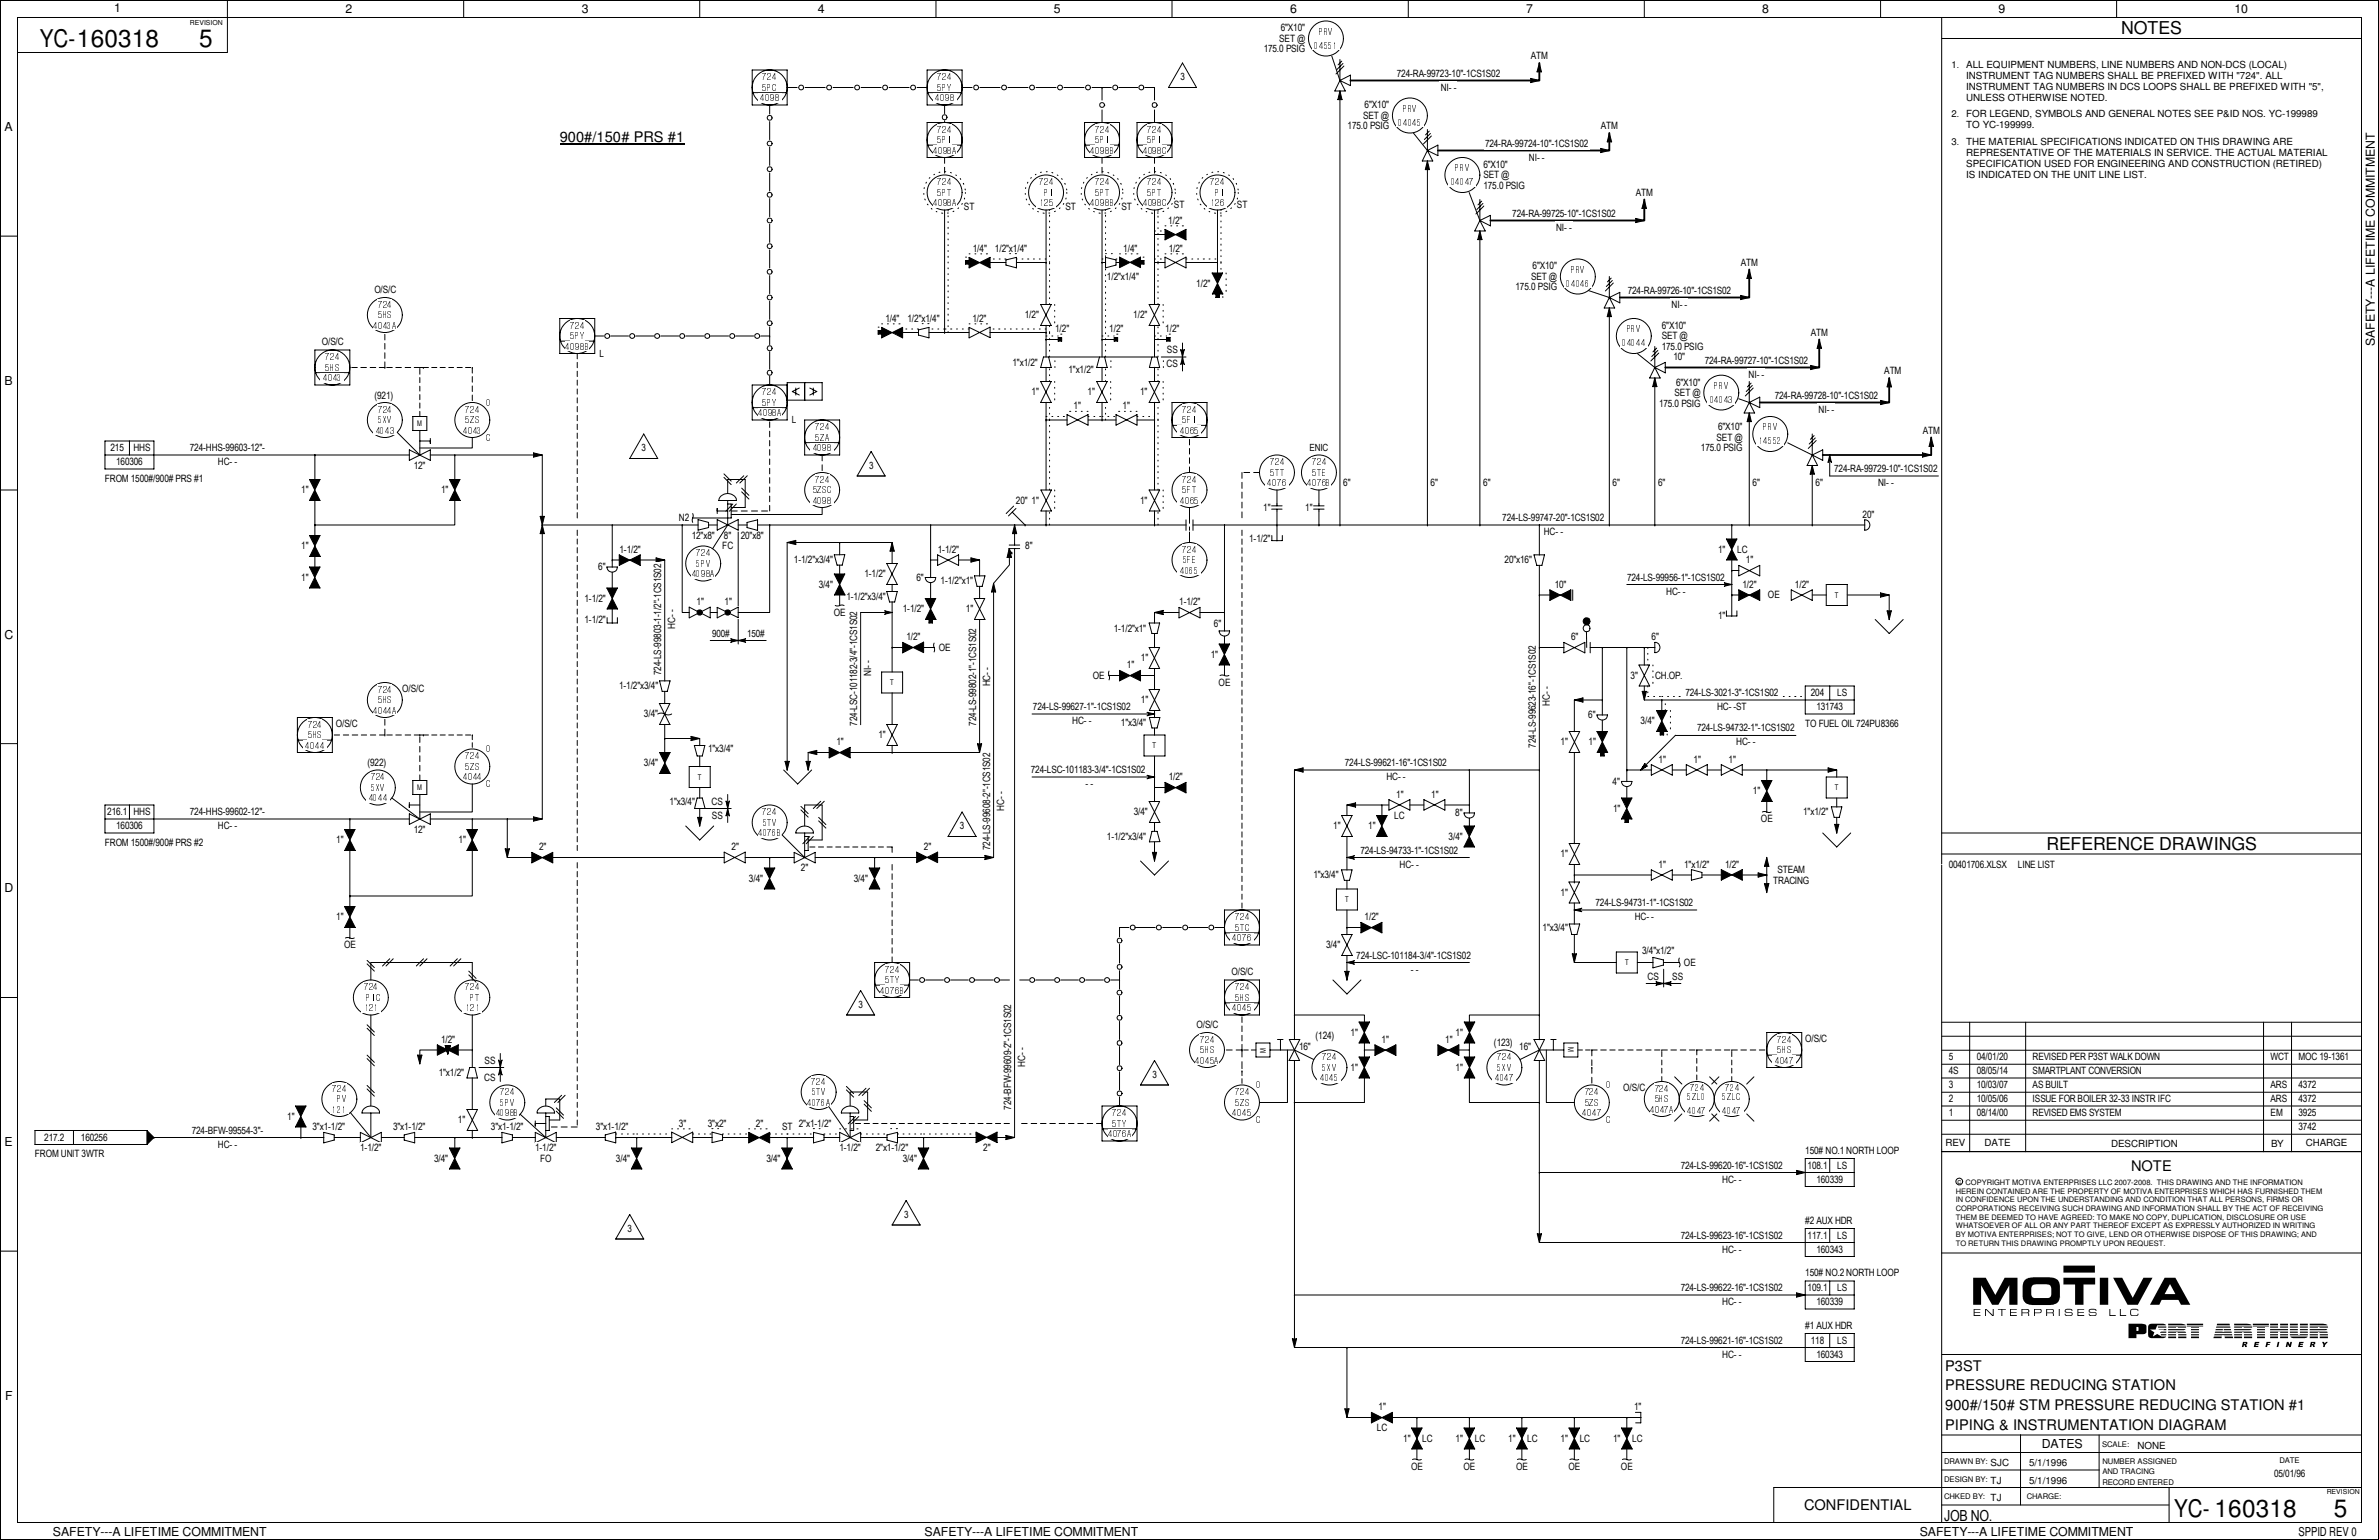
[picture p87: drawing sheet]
<svg xmlns="http://www.w3.org/2000/svg" width="432mm" height="279mm" viewBox="0 0 432 279" stroke-linecap="round" stroke-linejoin="round" font-family="sans-serif">
<defs><g id="words">
<g font-size="4.4">
<text x="7.2" y="8.6">YC-160318</text>
<text x="36.2" y="8.5">5</text>
<text x="394.6" y="275.3">YC- 160318</text>
<text x="423.6" y="275.2">5</text>
</g>
<g font-size="3.2">
<text x="385" y="6.2">NOTES</text>
<text x="371.4" y="154.1">REFERENCE DRAWINGS</text>
</g>
<text font-size="2.8" x="352.9" y="275.9">JOB NO.</text>
<g font-size="2.7">
<text x="101.6" y="25.7">900#/150# PRS #1</text>
<text x="386.8" y="212.4">NOTE</text>
<text x="353.1" y="248.7">P3ST</text>
<text x="353.1" y="252.3">PRESSURE REDUCING STATION</text>
<text x="353.1" y="255.8">900#/150# STM PRESSURE REDUCING STATION #1</text>
<text x="353.1" y="259.4">PIPING &amp; INSTRUMENTATION DIAGRAM</text>
<text x="327.4" y="274">CONFIDENTIAL</text>
</g>
<g font-size="2.2">
<text x="20.7" y="2.2">1</text>
<text x="62.7" y="2.4">2</text>
<text x="105.6" y="2.4">3</text>
<text x="148.4" y="2.4">4</text>
<text x="191.3" y="2.4">5</text>
<text x="234.1" y="2.4">6</text>
<text x="277" y="2.4">7</text>
<text x="319.9" y="2.4">8</text>
<text x="362.8" y="2.4">9</text>
<text x="405.6" y="2.4">10</text>
<text x=".8" y="23.8">A</text>
<text x="431" y="62.8" transform="rotate(-90 431 62.8)">SAFETY---A LIFETIME COMMITMENT</text>
<text x=".8" y="69.8">B</text>
<text x=".8" y="115.9">C</text>
<text x=".8" y="161.9">D</text>
<text x=".8" y="207.9">E</text>
<text x=".9" y="254">F</text>
<text x="370.6" y="262.7">DATES</text>
<text x="9.6" y="278.7">SAFETY---A LIFETIME COMMITMENT</text>
<text x="167.8" y="278.7">SAFETY---A LIFETIME COMMITMENT</text>
<text x="348.4" y="278.7">SAFETY---A LIFETIME COMMITMENT</text>
<text x="417.2" y="278.6">SPPID REV 0</text>
</g>
<g font-size="1.8">
<text x="232.5" y="5.7">6&quot;X10&quot;</text>
<text x="229.4" y="9.5">175.0 PSIG</text>
<text x="232.2" y="7.6">SET @</text>
<text x="277.9" y="10.8">ATM</text>
<text x="214.2" y="14.6">3</text>
<text x="253.5" y="14">724-RA-99723-10&quot;-1CS1S02</text>
<text x="261.5" y="16.5">NI- -</text>
<text x="356.9" y="12.4">ALL EQUIPMENT NUMBERS, LINE NUMBERS AND NON-DCS (LOCAL)</text>
<text x="356.9" y="14.4">INSTRUMENT TAG NUMBERS SHALL BE PREFIXED WITH &quot;724&quot;. ALL</text>
<text x="356.9" y="16.4">INSTRUMENT TAG NUMBERS IN DCS LOOPS SHALL BE PREFIXED WITH &quot;5&quot;,</text>
<text x="244.6" y="23.5">175.0 PSIG</text>
<text x="247.4" y="21.6">SET @</text>
<text x="247.7" y="19.7">6&quot;X10&quot;</text>
<text x="290.6" y="23.5">ATM</text>
<text x="356.9" y="18.4">UNLESS OTHERWISE NOTED.</text>
<text x="356.9" y="21.3">FOR LEGEND, SYMBOLS AND GENERAL NOTES SEE P&amp;ID NOS. YC-199989</text>
<text x="356.9" y="23.3">TO YC-199999.</text>
<text x="269.5" y="26.7">724-RA-99724-10&quot;-1CS1S02</text>
<text x="277.5" y="29.3">NI- -</text>
<text x="356.9" y="26.4">THE MATERIAL SPECIFICATIONS INDICATED ON THIS DRAWING ARE</text>
<text x="356.9" y="28.4">REPRESENTATIVE OF THE MATERIALS IN SERVICE. THE ACTUAL MATERIAL</text>
<text x="269.2" y="32.4">SET @</text>
<text x="269.2" y="30.5">6&quot;X10&quot;</text>
<text x="269.2" y="34.3">175.0 PSIG</text>
<text x="296.9" y="35.6">ATM</text>
<text x="356.9" y="30.4">SPECIFICATION USED FOR ENGINEERING AND CONSTRUCTION (RETIRED)</text>
<text x="356.9" y="32.3">IS INDICATED ON THE UNIT LINE LIST.</text>
<text x="175" y="38.1">ST</text>
<text x="193.4" y="38.1">ST</text>
<text x="203.5" y="38.1">ST</text>
<text x="212" y="40.6">1/2&quot;</text>
<text x="213.1" y="37.8">ST</text>
<text x="224.5" y="37.8">ST</text>
<text x="274.5" y="39.4">724-RA-99725-10&quot;-1CS1S02</text>
<text x="282.4" y="41.9">NI- -</text>
<text x="176.6" y="45.7">1/4&quot;</text>
<text x="180.6" y="45.7">1/2&quot;x1/4&quot;</text>
<text x="203.9" y="45.7">1/4&quot;</text>
<text x="212.1" y="45.7">1/2&quot;</text>
<text x="67.9" y="53.1">O/S/C</text>
<text x="200.9" y="50.8">1/2&quot;x1/4&quot;</text>
<text x="217.1" y="52.1">1/2&quot;</text>
<text x="275.1" y="52.7">175.0 PSIG</text>
<text x="277.9" y="50.8">SET @</text>
<text x="278.2" y="48.9">6&quot;X10&quot;</text>
<text x="295.4" y="53.3">724-RA-99726-10&quot;-1CS1S02</text>
<text x="316" y="48.3">ATM</text>
<text x="160.7" y="58.4">1/4&quot;</text>
<text x="164.7" y="58.4">1/2&quot;x1/4&quot;</text>
<text x="176.5" y="58.4">1/2&quot;</text>
<text x="186" y="57.8">1/2&quot;</text>
<text x="205.7" y="57.8">1/2&quot;</text>
<text x="301.6" y="59.7">6&quot;X10&quot;</text>
<text x="303.4" y="55.9">NI- -</text>
<text x="58.4" y="62.7">O/S/C</text>
<text x="108.8" y="64.8">L</text>
<text x="191.5" y="60.3">1/2&quot;</text>
<text x="201.3" y="60.3">1/2&quot;</text>
<text x="211.5" y="60.3">1/2&quot;</text>
<text x="211.8" y="64.1">SS</text>
<text x="301.6" y="61.6">SET @</text>
<text x="301.6" y="63.5">175.0 PSIG</text>
<text x="303.7" y="65.4">10&quot;</text>
<text x="328.7" y="61">ATM</text>
<text x="183.8" y="66.3">1&quot;x1/2&quot;</text>
<text x="187.2" y="71.8">1&quot;</text>
<text x="193.9" y="67.6">1&quot;x1/2&quot;</text>
<text x="197.4" y="71.8">1&quot;</text>
<text x="206.9" y="71.8">1&quot;</text>
<text x="211.7" y="66.7">CS</text>
<text x="304" y="71.9">SET @</text>
<text x="304.2" y="70">6&quot;X10&quot;</text>
<text x="309.4" y="66">724-RA-99727-10&quot;-1CS1S02</text>
<text x="317.4" y="68.6">NI- -</text>
<text x="342" y="67.9">ATM</text>
<text x="67.9" y="72.4">(921)</text>
<text x="143.7" y="76.8">L</text>
<text x="194.9" y="74.3">1&quot;</text>
<text x="203.8" y="74.3">1&quot;</text>
<text x="301.1" y="73.8">175.0 PSIG</text>
<text x="322.1" y="72.4">724-RA-99728-10&quot;-1CS1S02</text>
<text x="330.1" y="74.9">NI- -</text>
<text x="20.1" y="81.9">215</text>
<text x="24.2" y="81.9">HHS</text>
<text x="34.5" y="81.9">724-HHS-99603-12&quot;-</text>
<text x="116.5" y="81.9">3</text>
<text x="237.7" y="81.9">ENIC</text>
<text x="308.7" y="81.9">175.0 PSIG</text>
<text x="311.6" y="80">SET @</text>
<text x="311.8" y="78.1">6&quot;X10&quot;</text>
<text x="349" y="78.7">ATM</text>
<text x="19" y="87.4">FROM 1500#/900# PRS #1</text>
<text x="21.1" y="84.5">160306</text>
<text x="39.5" y="84.5">HC- -</text>
<text x="54.7" y="89.5">1&quot;</text>
<text x="75.1" y="85.1">12&quot;</text>
<text x="80.1" y="89.5">1&quot;</text>
<text x="157.7" y="85.1">3</text>
<text x="243.8" y="88.3">6&quot;</text>
<text x="259.7" y="88.3">6&quot;</text>
<text x="269.2" y="88.3">6&quot;</text>
<text x="292.7" y="88.3">6&quot;</text>
<text x="300.9" y="88.3">6&quot;</text>
<text x="318.1" y="88.3">6&quot;</text>
<text x="329.5" y="88.3">6&quot;</text>
<text x="332.9" y="85.7">724-RA-99729-10&quot;-1CS1S02</text>
<text x="340.9" y="88.3">NI- -</text>
<text x="123.2" y="94.6">N2</text>
<text x="184.4" y="91.4">20&quot; 1&quot;</text>
<text x="206.9" y="91.4">1&quot;</text>
<text x="229.3" y="92.7">1&quot;</text>
<text x="236.9" y="92.7">1&quot;</text>
<text x="272.7" y="94.6">724-LS-99747-20&quot;-1CS1S02</text>
<text x="338.1" y="94">20&quot;</text>
<text x="54.7" y="99.7">1&quot;</text>
<text x="112.4" y="100.3">1-1/2&quot;</text>
<text x="125.6" y="97.8">12&quot;x8&quot;</text>
<text x="131.1" y="99.7">FC</text>
<text x="131.4" y="97.8">8&quot;</text>
<text x="134.5" y="97.8">20&quot;x8&quot;</text>
<text x="170.2" y="100.3">1-1/2&quot;</text>
<text x="186.1" y="99.7">8&quot;</text>
<text x="226.7" y="98.4">1-1/2&quot;</text>
<text x="280.2" y="97.2">HC- -</text>
<text x="311.8" y="100.3">1&quot;</text>
<text x="315.3" y="100.3">LC</text>
<text x="54.7" y="105.4">1&quot;</text>
<text x="108.6" y="103.5">6&quot;</text>
<text x="144.1" y="102.2">1-1/2&quot;x3/4&quot;</text>
<text x="148.6" y="106.7">3/4&quot;</text>
<text x="156.9" y="104.7">1-1/2&quot;</text>
<text x="166.3" y="105.4">6&quot;</text>
<text x="170.7" y="106">1-1/2&quot;x1&quot;</text>
<text x="273.1" y="102.2">20&quot;x16&quot;</text>
<text x="282.2" y="106.7">10&quot;</text>
<text x="295.3" y="105.4">724-LS-99956-1&quot;-1CS1S02</text>
<text x="302.4" y="107.9">HC- -</text>
<text x="316.3" y="106.7">1/2&quot;</text>
<text x="316.9" y="102.2">1&quot;</text>
<text x="325.8" y="106.7">1/2&quot;</text>
<text x="106.1" y="109.2">1-1/2&quot;</text>
<text x="106.1" y="113">1-1/2&quot;</text>
<text x="126.4" y="109.9">1&quot;</text>
<text x="131.5" y="109.9">1&quot;</text>
<text x="151.3" y="111.8">OE</text>
<text x="153.6" y="108.9">1-1/2&quot;x3/4&quot;</text>
<text x="163.9" y="111.1">1-1/2&quot;</text>
<text x="175.3" y="111.1">1&quot;</text>
<text x="214" y="109.9">1-1/2&quot;</text>
<text x="220.3" y="113.8">6&quot;</text>
<text x="311.8" y="112.4">1&quot;</text>
<text x="320.9" y="108.6">OE</text>
<text x="122.6" y="114.1" transform="rotate(-90 122.6 114.1)">HC- -</text>
<text x="129.2" y="115.6">900#</text>
<text x="135.6" y="115.6">150#</text>
<text x="164.5" y="116.2">1/2&quot;</text>
<text x="170.4" y="118.1">OE</text>
<text x="202.1" y="114.6">1-1/2&quot;x1&quot;</text>
<text x="219.8" y="119.4">1&quot;</text>
<text x="285.2" y="116.2">6&quot;</text>
<text x="299.8" y="116.2">6&quot;</text>
<text x="73" y="125.5">O/S/C</text>
<text x="112.4" y="125.1">1-1/2&quot;x3/4&quot;</text>
<text x="120" y="122.5" transform="rotate(-90 120 122.5)">724-LS-99803-1-1/2&quot;-1CS1S02</text>
<text x="158.1" y="122.7" transform="rotate(-90 158.1 122.7)">NI- -</text>
<text x="179.7" y="124.5" transform="rotate(-90 179.7 124.5)">HC- -</text>
<text x="198.3" y="123.2">OE</text>
<text x="204.5" y="121.3">1&quot;</text>
<text x="207.1" y="120">1&quot;</text>
<text x="221.2" y="124.5">OE</text>
<text x="296" y="123.2">3&quot;</text>
<text x="300.4" y="123.2">CH.OP.</text>
<text x="61" y="131.9">O/S/C</text>
<text x="116.9" y="130.2">3/4&quot;</text>
<text x="155.6" y="131.7" transform="rotate(-90 155.6 131.7)">724-LSC-101182-3/4&quot;-1CS1S02</text>
<text x="177.2" y="131.7" transform="rotate(-90 177.2 131.7)">724-LS-99802-1&quot;-1CS1S02</text>
<text x="187.5" y="128.9">724-LS-99627-1&quot;-1CS1S02</text>
<text x="194.6" y="131.4">HC- -</text>
<text x="203.5" y="131.7">1&quot;x3/4&quot;</text>
<text x="207.1" y="127.6">1&quot;</text>
<text x="281.3" y="128.1" transform="rotate(-90 281.3 128.1)">HC- -</text>
<text x="288.2" y="130.3">6&quot;</text>
<text x="297.8" y="131.4">3/4&quot;</text>
<text x="305.9" y="126.4">724-LS-3021-3&quot;-1CS1S02</text>
<text x="311.7" y="128.9">HC- -ST</text>
<text x="327.7" y="131.9">TO FUEL OIL 724PU8366</text>
<text x="328.7" y="126.4">204</text>
<text x="329.7" y="128.9">131743</text>
<text x="333.5" y="126.4">LS</text>
<text x="128.5" y="136.5">1&quot;x3/4&quot;</text>
<text x="151.8" y="135.3">1&quot;</text>
<text x="159.4" y="134">1&quot;</text>
<text x="278.8" y="135.6" transform="rotate(-90 278.8 135.6)">724-LS-99623-16&quot;-1CS1S02</text>
<text x="283.3" y="135.3">1&quot;</text>
<text x="288.3" y="135.3">1&quot;</text>
<text x="308" y="132.7">724-LS-94732-1&quot;-1CS1S02</text>
<text x="315.1" y="135.3">HC- -</text>
<text x="66.7" y="139.1">(922)</text>
<text x="116.9" y="139.1">3/4&quot;</text>
<text x="187.1" y="140.3">724-LSC-101183-3/4&quot;-1CS1S02</text>
<text x="197" y="142.9">- -</text>
<text x="212.1" y="141.6">1/2&quot;</text>
<text x="244.1" y="139.1">724-LS-99621-16&quot;-1CS1S02</text>
<text x="251.6" y="141.6">HC- -</text>
<text x="292.7" y="142.4">4&quot;</text>
<text x="301" y="138.4">1&quot;</text>
<text x="307.4" y="138.4">1&quot;</text>
<text x="313.7" y="138.4">1&quot;</text>
<text x="19.5" y="148">216.1</text>
<text x="24.2" y="148">HHS</text>
<text x="34.5" y="148">724-HHS-99602-12&quot;-</text>
<text x="121.5" y="146">1&quot;x3/4&quot;</text>
<text x="129.2" y="146">CS</text>
<text x="129.2" y="148.6">SS</text>
<text x="182.2" y="147.2" transform="rotate(-90 182.2 147.2)">HC- -</text>
<text x="205.8" y="148">3/4&quot;</text>
<text x="253.1" y="148.5">LC</text>
<text x="253.4" y="144.8">1&quot;</text>
<text x="259.8" y="144.8">1&quot;</text>
<text x="264.1" y="148.1">8&quot;</text>
<text x="292.8" y="147.3">1&quot;</text>
<text x="318.2" y="144.1">1&quot;</text>
<text x="319.6" y="149.2">OE</text>
<text x="327.3" y="148">1&quot;x1/2&quot;</text>
<text x="19" y="153.5">FROM 1500#/900# PRS #2</text>
<text x="21.1" y="150.5">160306</text>
<text x="39.5" y="150.5">HC- -</text>
<text x="61" y="153">1&quot;</text>
<text x="75.1" y="151.1">12&quot;</text>
<text x="83.2" y="153">1&quot;</text>
<text x="97.8" y="154.3">2&quot;</text>
<text x="132.8" y="154.3">2&quot;</text>
<text x="167.7" y="154.3">2&quot;</text>
<text x="174.2" y="150.5">3</text>
<text x="179.7" y="154.3" transform="rotate(-90 179.7 154.3)">724-LS-99608-2&quot;-1CS1S02</text>
<text x="200.9" y="152.4">1-1/2&quot;x3/4&quot;</text>
<text x="242" y="150.5">1&quot;</text>
<text x="246.9" y="154.9">724-LS-94733-1&quot;-1CS1S02</text>
<text x="248.3" y="150.5">1&quot;</text>
<text x="262.9" y="152.4">3/4&quot;</text>
<text x="283.3" y="155.6">1&quot;</text>
<text x="135.9" y="160">3/4&quot;</text>
<text x="145.4" y="158.1">2&quot;</text>
<text x="155" y="160">3/4&quot;</text>
<text x="238.4" y="159.4">1&quot;x3/4&quot;</text>
<text x="254" y="157.5">HC- -</text>
<text x="301" y="157.5">1&quot;</text>
<text x="305.7" y="157.5">1&quot;x1/2&quot;</text>
<text x="313.1" y="157.5">1/2&quot;</text>
<text x="321.9" y="160.4">TRACING</text>
<text x="322.6" y="158.3">STEAM</text>
<text x="353.7" y="157.5">00401706.XLSX</text>
<text x="366.3" y="157.5">LINE LIST</text>
<text x="61" y="167">1&quot;</text>
<text x="247.7" y="167">1/2&quot;</text>
<text x="283.3" y="162.6">1&quot;</text>
<text x="289.6" y="164.5">724-LS-94731-1&quot;-1CS1S02</text>
<text x="296.7" y="167">HC- -</text>
<text x="62.4" y="172.1">OE</text>
<text x="240.7" y="172.1">3/4&quot;</text>
<text x="246.2" y="174">724-LSC-101184-3/4&quot;-1CS1S02</text>
<text x="280" y="168.9">1&quot;x3/4&quot;</text>
<text x="298.1" y="173.1">3/4&quot;x1/2&quot;</text>
<text x="223.5" y="177">O/S/C</text>
<text x="256.1" y="176.5">- -</text>
<text x="299" y="177.8">CS</text>
<text x="303.5" y="177.8">SS</text>
<text x="305.6" y="175.3">OE</text>
<text x="155.8" y="182.9">3</text>
<text x="80.1" y="189.2">1/2&quot;</text>
<text x="217.2" y="186.5">O/S/C</text>
<text x="235.8" y="190.5">16&quot;</text>
<text x="238.8" y="188.6">(124)</text>
<text x="245.2" y="188">1&quot;</text>
<text x="250.7" y="189.2">1&quot;</text>
<text x="262.3" y="189.2">1&quot;</text>
<text x="264.2" y="188">1&quot;</text>
<text x="271.1" y="189.9">(123)</text>
<text x="275.8" y="190.5">16&quot;</text>
<text x="327.7" y="189">O/S/C</text>
<text x="79.6" y="195.3">1&quot;x1/2&quot;</text>
<text x="87.9" y="196.2">CS</text>
<text x="88" y="193">SS</text>
<text x="186.1" y="193.5" transform="rotate(-90 186.1 193.5)">HC- -</text>
<text x="209.2" y="195.6">3</text>
<text x="245.2" y="194.3">1&quot;</text>
<text x="264.2" y="194.3">1&quot;</text>
<text x="294.6" y="197.9">O/S/C</text>
<text x="353.7" y="194.9">4S</text>
<text x="353.7" y="197.5">3</text>
<text x="353.7" y="192.4">5</text>
<text x="358.8" y="197.5">10/03/07</text>
<text x="358.8" y="194.9">08/05/14</text>
<text x="358.8" y="192.4">04/01/20</text>
<text x="368.9" y="194.9">SMARTPLANT CONVERSION</text>
<text x="368.9" y="197.5">AS BUILT</text>
<text x="368.9" y="192.4">REVISED PER P3ST WALK DOWN</text>
<text x="412.1" y="197.5">ARS</text>
<text x="412.1" y="192.4">WCT</text>
<text x="417.2" y="197.5">4372</text>
<text x="417.2" y="192.4">MOC 19-1361</text>
<text x="52.1" y="203.2">1&quot;</text>
<text x="83.1" y="203.8">1&quot;</text>
<text x="183.5" y="201.3" transform="rotate(-90 183.5 201.3)">724-BFW-99609-2&quot;-1CS1S02</text>
<text x="353.7" y="202.6">1</text>
<text x="353.7" y="200">2</text>
<text x="358.8" y="202.6">08/14/00</text>
<text x="358.8" y="200">10/05/06</text>
<text x="368.9" y="202.6">REVISED EMS SYSTEM</text>
<text x="368.9" y="200">ISSUE FOR BOILER 32-33 INSTR IFC</text>
<text x="412.1" y="202.6">EM</text>
<text x="412.1" y="200">ARS</text>
<text x="417.2" y="200">4372</text>
<text x="417.2" y="202.6">3925</text>
<text x="6.3" y="210">FROM UNIT 3WTR</text>
<text x="8" y="207">217.2</text>
<text x="14.7" y="207">160256</text>
<text x="34.8" y="205.7">724-BFW-99554-3&quot;-</text>
<text x="39.5" y="208.3">HC- -</text>
<text x="56.7" y="205.1">3&quot;x1-1/2&quot;</text>
<text x="65.4" y="208.9">1-1/2&quot;</text>
<text x="71.3" y="205.1">3&quot;x1-1/2&quot;</text>
<text x="89.1" y="205.1">3&quot;x1-1/2&quot;</text>
<text x="97.1" y="208.9">1-1/2&quot;</text>
<text x="108.2" y="205.1">3&quot;x1-1/2&quot;</text>
<text x="123.2" y="204.5">3&quot;</text>
<text x="128.5" y="204.5">3&quot;x2&quot;</text>
<text x="137.2" y="204.5">2&quot;</text>
<text x="141.9" y="205.1">ST</text>
<text x="145" y="204.5">2&quot;x1-1/2&quot;</text>
<text x="152.4" y="208.9">1-1/2&quot;</text>
<text x="159" y="208.9">2&quot;x1-1/2&quot;</text>
<text x="178.5" y="208.9">2&quot;</text>
<text x="327.7" y="209.3">150# NO.1 NORTH LOOP</text>
<text x="353.1" y="208">REV</text>
<text x="360.2" y="207.9">DATE</text>
<text x="383.2" y="208">DESCRIPTION</text>
<text x="412.2" y="208">BY</text>
<text x="417.2" y="205.1">3742</text>
<text x="418.5" y="208">CHARGE</text>
<text x="78.8" y="210.8">3/4&quot;</text>
<text x="98" y="210.8">FO</text>
<text x="111.8" y="210.8">3/4&quot;</text>
<text x="139.1" y="210.8">3/4&quot;</text>
<text x="163.9" y="210.8">3/4&quot;</text>
<text x="305.1" y="212.1">724-LS-99620-16&quot;-1CS1S02</text>
<text x="312.6" y="214.6">HC- -</text>
<text x="328.1" y="212.1">108.1</text>
<text x="329.7" y="214.6">160339</text>
<text x="333.5" y="212.1">LS</text>
<text x="164.1" y="221">3</text>
<text x="113.9" y="223.5">3</text>
<text x="305.1" y="224.8">724-LS-99623-16&quot;-1CS1S02</text>
<text x="312.6" y="227.3">HC- -</text>
<text x="327.7" y="222">#2 AUX HDR</text>
<text x="328.1" y="224.8">117.1</text>
<text x="329.7" y="227.3">160343</text>
<text x="333.5" y="224.8">LS</text>
<text x="327.7" y="231.6">150# NO.2 NORTH LOOP</text>
<text x="305.1" y="234.3">724-LS-99622-16&quot;-1CS1S02</text>
<text x="312.6" y="236.9">HC- -</text>
<text x="328.1" y="234.3">109.1</text>
<text x="329.7" y="236.9">160339</text>
<text x="333.5" y="234.3">LS</text>
<text x="305.1" y="243.8">724-LS-99621-16&quot;-1CS1S02</text>
<text x="327.7" y="241.1">#1 AUX HDR</text>
<text x="328.7" y="243.8">118</text>
<text x="333.5" y="243.8">LS</text>
<text x="312.6" y="246.4">HC- -</text>
<text x="329.7" y="246.4">160343</text>
<text x="250.2" y="255.9">1&quot;</text>
<text x="296.6" y="255.9">1&quot;</text>
<text x="249.9" y="259.7">LC</text>
<text x="254.7" y="261.6">1&quot;</text>
<text x="258.1" y="261.6">LC</text>
<text x="264.2" y="261.6">1&quot;</text>
<text x="267.7" y="261.6">LC</text>
<text x="273.7" y="261.6">1&quot;</text>
<text x="277.2" y="261.6">LC</text>
<text x="283.3" y="261.6">1&quot;</text>
<text x="286.7" y="261.6">LC</text>
<text x="292.8" y="261.6">1&quot;</text>
<text x="296.2" y="261.6">LC</text>
<text x="388" y="262.8">NONE</text>
<text x="256.1" y="266.7">OE</text>
<text x="265.6" y="266.7">OE</text>
<text x="275.2" y="266.7">OE</text>
<text x="284.7" y="266.7">OE</text>
<text x="294.2" y="266.7">OE</text>
<text x="361.3" y="266">SJC</text>
<text x="361.3" y="269.2">TJ</text>
<text x="368.3" y="266">5/1/1996</text>
<text x="368.3" y="269.2">5/1/1996</text>
<text x="412.7" y="268">05/01/96</text>
<text x="361.3" y="272.4">TJ</text>
</g>
<g font-size="1.7">
<text x="238.5" y="8.8">04551</text>
<text x="239.4" y="6.3">PRV</text>
<text x="138.4" y="14.6">724</text>
<text x="138.4" y="16.5">5PC</text>
<text x="170.1" y="14.6">724</text>
<text x="170.1" y="16.5">5PY</text>
<text x="354.2" y="12.4">1.</text>
<text x="138" y="18.4">4098</text>
<text x="169.7" y="18.4">4098</text>
<text x="253.8" y="22.8">04045</text>
<text x="254.6" y="20.3">PRV</text>
<text x="354.2" y="21.3">2.</text>
<text x="169.3" y="27.9">4098A</text>
<text x="170.1" y="24.1">724</text>
<text x="170.1" y="26">5PI</text>
<text x="197.9" y="27.9">4098B</text>
<text x="198.7" y="24.1">724</text>
<text x="198.7" y="26">5PI</text>
<text x="207.4" y="27.9">4098C</text>
<text x="208.2" y="24.1">724</text>
<text x="208.2" y="26">5PI</text>
<text x="354.2" y="26.3">3.</text>
<text x="170.1" y="33.7">724</text>
<text x="170.1" y="35.6">5PT</text>
<text x="188.6" y="33.7">724</text>
<text x="189.4" y="35.6">PI</text>
<text x="198.7" y="33.7">724</text>
<text x="198.7" y="35.6">5PT</text>
<text x="208.2" y="33.7">724</text>
<text x="208.2" y="35.6">5PT</text>
<text x="219.7" y="33.7">724</text>
<text x="220.6" y="35.6">PI</text>
<text x="263.3" y="33.6">04047</text>
<text x="264.2" y="31.1">PRV</text>
<text x="169.3" y="37.5">4098A</text>
<text x="188.6" y="37.5">125</text>
<text x="197.9" y="37.5">4098B</text>
<text x="207.4" y="37.5">4098C</text>
<text x="219.7" y="37.5">126</text>
<text x="284.3" y="52">04046</text>
<text x="285.1" y="49.5">PRV</text>
<text x="67.7" y="59.7">4043A</text>
<text x="68.5" y="55.9">724</text>
<text x="68.5" y="57.8">5HS</text>
<text x="103.5" y="59.7">724</text>
<text x="59" y="65.4">724</text>
<text x="102.6" y="63.5">4098B</text>
<text x="103.5" y="61.6">5PY</text>
<text x="294.4" y="62.8">04044</text>
<text x="295.3" y="60.3">PRV</text>
<text x="58.6" y="69.2">4043</text>
<text x="59" y="67.3">5HS</text>
<text x="138.4" y="71.8">724</text>
<text x="311.1" y="70.6">PRV</text>
<text x="68.5" y="74.9">724</text>
<text x="68.6" y="76.8">5XV</text>
<text x="84.4" y="76.8">5ZS</text>
<text x="84.4" y="74.9">724</text>
<text x="88.3" y="73.7">O</text>
<text x="137.5" y="75.6">4098A</text>
<text x="138.4" y="73.7">5PY</text>
<text x="214.6" y="74.9">724</text>
<text x="214.6" y="76.8">5FI</text>
<text x="310.3" y="73.1">04043</text>
<text x="68.2" y="78.7">4043</text>
<text x="84" y="78.7">4043</text>
<text x="88.3" y="80">C</text>
<text x="147.5" y="81.9">4098</text>
<text x="147.9" y="78.1">724</text>
<text x="147.9" y="80">5ZA</text>
<text x="214.2" y="78.7">4065</text>
<text x="319.2" y="80.6">14552</text>
<text x="320" y="78.1">PRV</text>
<text x="147.5" y="89.5">5ZSC</text>
<text x="147.9" y="87.6">724</text>
<text x="214.6" y="87.6">724</text>
<text x="214.6" y="89.5">5FT</text>
<text x="230" y="88.3">4076</text>
<text x="230.5" y="84.5">724</text>
<text x="230.5" y="86.4">5TT</text>
<text x="237.2" y="88.3">4076B</text>
<text x="238.1" y="84.5">724</text>
<text x="238.1" y="86.4">5TE</text>
<text x="147.5" y="91.4">4098</text>
<text x="214.2" y="91.4">4065</text>
<text x="126.3" y="101">724</text>
<text x="214.6" y="100.3">724</text>
<text x="125.5" y="104.7">4098A</text>
<text x="126.4" y="102.8">5PV</text>
<text x="214.2" y="104.1">4065</text>
<text x="214.6" y="102.2">5FE</text>
<text x="68.5" y="125.7">724</text>
<text x="67.7" y="129.5">4044A</text>
<text x="68.5" y="127.6">5HS</text>
<text x="55.4" y="135.9">4044</text>
<text x="55.8" y="132.1">724</text>
<text x="55.8" y="134">5HS</text>
<text x="84.4" y="137.8">724</text>
<text x="88.3" y="136.5">O</text>
<text x="67.3" y="141.6">724</text>
<text x="67.3" y="143.5">5XV</text>
<text x="84" y="141.6">4044</text>
<text x="84.4" y="139.7">5ZS</text>
<text x="88.3" y="142.9">C</text>
<text x="66.9" y="145.4">4044</text>
<text x="138.4" y="148">724</text>
<text x="138.4" y="149.8">5TV</text>
<text x="137.6" y="151.7">4076B</text>
<text x="224.1" y="167">724</text>
<text x="223.7" y="170.8">4076</text>
<text x="224.1" y="168.9">5TC</text>
<text x="66" y="179.7">724</text>
<text x="84.4" y="179.7">724</text>
<text x="160.6" y="176.5">724</text>
<text x="160.6" y="178.4">5TY</text>
<text x="224.1" y="179.7">724</text>
<text x="66" y="183.5">121</text>
<text x="66.5" y="181.6">PIC</text>
<text x="84.4" y="183.5">121</text>
<text x="85.3" y="181.6">PT</text>
<text x="159.8" y="180.3">4076B</text>
<text x="223.7" y="183.5">4045</text>
<text x="224.1" y="181.6">5HS</text>
<text x="217.8" y="189.2">724</text>
<text x="217.8" y="191.1">5HS</text>
<text x="322.5" y="189.2">724</text>
<text x="322.5" y="191.1">5HS</text>
<text x="147.3" y="196.8">724</text>
<text x="216.9" y="193">4045A</text>
<text x="228" y="197.5">O</text>
<text x="239.6" y="196.2">4045</text>
<text x="240" y="192.4">724</text>
<text x="240" y="194.3">5XV</text>
<text x="271.4" y="196.2">4047</text>
<text x="271.7" y="192.4">724</text>
<text x="271.8" y="194.3">5XV</text>
<text x="291.5" y="197.5">O</text>
<text x="306.8" y="197.9">724</text>
<text x="313.1" y="197.9">724</text>
<text x="322.1" y="193">4047</text>
<text x="60.3" y="198.1">724</text>
<text x="60.3" y="201.9">121</text>
<text x="61.2" y="200">PV</text>
<text x="90" y="202.5">4098B</text>
<text x="90.8" y="198.8">724</text>
<text x="90.8" y="200.6">5PV</text>
<text x="146.5" y="200.6">4076A</text>
<text x="147.3" y="198.7">5TV</text>
<text x="201.9" y="202.6">724</text>
<text x="223.7" y="202.6">4045</text>
<text x="224.1" y="200.7">5ZS</text>
<text x="224.1" y="198.8">724</text>
<text x="228" y="203.8">C</text>
<text x="287.2" y="202.6">4047</text>
<text x="287.6" y="200.7">5ZS</text>
<text x="287.6" y="198.8">724</text>
<text x="291.5" y="203.8">C</text>
<text x="299.5" y="201.9">4047A</text>
<text x="300.3" y="198.1">724</text>
<text x="300.3" y="200">5HS</text>
<text x="306.3" y="202.1">4047</text>
<text x="306.3" y="199.6">5ZLO</text>
<text x="312.6" y="202.1">4047</text>
<text x="312.6" y="199.6">5ZLC</text>
<text x="201" y="206.4">4076A</text>
<text x="201.9" y="204.5">5TY</text>
</g>
<g font-size="1.4">
<text x="75.7" y="77.3">M</text>
<text x="333" y="108.5">T</text>
<text x="161.6" y="124.3">T</text>
<text x="209.2" y="135.8">T</text>
<text x="75.7" y="143.4">M</text>
<text x="126.7" y="141.5">T</text>
<text x="333" y="143.4">T</text>
<text x="244.1" y="163.7">T</text>
<text x="295" y="175.1">T</text>
<text x="229.7" y="191" transform="rotate(-90 229.7 191)">M</text>
<text x="284.6" y="190" transform="rotate(90 284.6 190)">M</text>
<text x="355.3" y="214.8">c COPYRIGHT MOTIVA ENTERPRISES LLC 2007-2008. THIS DRAWING AND THE INFORMATION</text>
<text x="355" y="216.6">HEREIN CONTAINED ARE THE PROPERTY OF MOTIVA ENTERPRISES WHICH HAS FURNISHED THEM</text>
<text x="355" y="218.1">IN CONFIDENCE UPON THE UNDERSTANDING AND CONDITION THAT ALL PERSONS, FIRMS OR</text>
<text x="355" y="219.7">CORPORATIONS RECEIVING SUCH DRAWING AND INFORMATION SHALL BY THE ACT OF RECEIVING</text>
<text x="355" y="221.3">THEM BE DEEMED TO HAVE AGREED: TO MAKE NO COPY, DUPLICATION, DISCLOSURE OR USE</text>
<text x="355" y="222.9">WHATSOEVER OF ALL OR ANY PART THEREOF EXCEPT AS EXPRESSLY AUTHORIZED IN WRITING</text>
<text x="355" y="224.5">BY MOTIVA ENTERPRISES; NOT TO GIVE, LEND OR OTHERWISE DISPOSE OF THIS DRAWING; AND</text>
<text x="355" y="226.1">TO RETURN THIS DRAWING PROMPTLY UPON REQUEST.</text>
<text x="381.6" y="262.6">SCALE:</text>
<text x="352.9" y="265.7">DRAWN BY:</text>
<text x="352.9" y="268.9">DESIGN BY:</text>
<text x="381.6" y="267.5">AND TRACING</text>
<text x="381.6" y="269.4">RECORD ENTERED</text>
<text x="381.6" y="265.6">NUMBER ASSIGNED</text>
<text x="413.7" y="265.4">DATE</text>
<text x="352.9" y="272">CHKED BY:</text>
<text x="367.9" y="272">CHARGE:</text>
</g>
<g font-size="1.3">
<text x="34.5" y="4.5">REVISION</text>
<text x="422.3" y="271.1">REVISION</text>
</g>
</g></defs>
<g fill="none" stroke="#fff" stroke-width=".18">
<path d="M352.4 191.8h1.3M352.4 199.4h1.3M352.4 194.3h1.3M352.4 196.8h1.3M353.1 191.1v1.3M353.1 193.7v1.3M353.1 196.2v1.3M353.1 198.8v1.3M357.5 191.8h1.3M357.5 199.4h1.3M357.5 194.3h1.3M357.5 196.8h1.3"/>
<path d="M358.1 191.1v1.3M358.1 193.7v1.3M358.1 196.2v1.3M358.1 198.8v1.3M367.7 191.8h1.3M367.7 199.4h1.3M367.7 194.3h1.3M367.7 196.8h1.3M368.3 191.1v1.3M368.3 193.7v1.3M368.3 196.2v1.3M368.3 198.8v1.3"/>
<path d="M410.8 191.8h1.4M410.8 199.4h1.4M410.8 196.8h1.4M411.5 191.1v1.3M411.5 196.2v1.3M411.5 198.8v1.3M415.9 191.8h1.3M415.9 199.4h1.3M415.9 196.8h1.3M416.6 191.1v1.3M416.6 196.2v1.3M416.6 198.8v1.3"/>
<path d="M352.4 201.9h1.3M353.1 201.3v1.3M357.5 201.9h1.3M358.1 201.3v1.3M367.7 201.9h1.3M368.3 201.3v1.3M410.8 201.9h1.4M411.5 201.3v1.3M415.9 201.9h1.3M415.9 204.5h1.3M416.6 201.3v1.3M416.6 203.8v1.3"/>
</g>
<path d="M131.4 96.1h1.3v2.1h-1.3z" fill-rule="evenodd" fill="#fff"/>
<g fill="none" stroke="#000" stroke-width=".18">
<path d="M74.3 147.7v1.9l3.8-1.9v1.9zM74.9 141.6h2.6v2.5h-2.6zM76.2 144.1v4.5"/>
<circle cx="69.8" cy="127" r="3.2"/>
</g>
<g fill="#fff">
<path d="M68.5 124.2h2.7v1.8h-2.7z" fill-rule="evenodd"/>
<path d="M67.7 128h4.3v1.8h-4.3z" fill-rule="evenodd"/>
<path d="M68.5 126.1h2.7v1.8h-2.7z" fill-rule="evenodd"/>
</g>
<g fill="none" stroke="#000" stroke-width=".18">
<path d="M54 130.2h6.3v6.3h-6.3zM54.1 134.3h6.1M74.3 146h1.9M74.3 145.6v.9"/>
<circle cx="57.2" cy="133.4" r="3.2"/>
</g>
<g fill="#fff">
<path d="M55.8 130.6h2.7v1.7h-2.7z" fill-rule="evenodd"/>
<path d="M55 134.4h4.3v1.7h-4.3z" fill-rule="evenodd"/>
<path d="M55.8 132.5h2.7v1.7h-2.7z" fill-rule="evenodd"/>
</g>
<g fill="none" stroke="#000" stroke-width=".18">
<path d="M152.4 205.4v1.9l3.8-1.9v1.9zM153.1 201.1a1.79 1.79 0 0 1 2.8 .5v.3h-3.2zM154.3 201.9v4.5M154.3 202.6h.6v2.5h-.6"/>
<circle cx="219.1" cy="190.5" r="3.2"/>
</g>
<g fill="#fff">
<path d="M217.8 187.7h2.6v1.8h-2.6z" fill-rule="evenodd"/>
<path d="M216.9 191.5h4.3v1.8h-4.3z" fill-rule="evenodd"/>
<path d="M217.8 189.6h2.6v1.8h-2.6z" fill-rule="evenodd"/>
</g>
<g fill="none" stroke="#000" stroke-width=".18">
<path d="M222.2 177.8h6.4v6.3h-6.4zM222.4 181.9h6.1"/>
<circle cx="225.4" cy="181" r="3.2"/>
</g>
<g fill="#fff">
<path d="M224.1 178.2h2.6v1.8h-2.6z" fill-rule="evenodd"/>
<path d="M223.3 182h4.3v1.8h-4.3z" fill-rule="evenodd"/>
<path d="M224.1 180.1h2.6v1.8h-2.6z" fill-rule="evenodd"/>
</g>
<g fill="none" stroke="#000" stroke-width=".18">
<path d="M228 189.2h2.5v2.6h-2.5zM230.5 190.5h4.4M231.9 188.6h1M232.4 188.6v1.9M234 188.6l1.9 3.8h-1.9l1.9-3.8zM320.7 187.3h6.3v6.4h-6.3zM320.8 191.4h6.1M97.2 203.8h1.9M97.2 203.4v.9M97.2 205.4v1.9l3.8-1.9v1.9zM99.1 201.9v4.5M99.1 202.6h.6v2.5h-.6"/>
<path d="M100.6 201.9a1.64 1.64 0 0 0-2.8-.8l-.3 .5v.3h3.2"/>
<circle cx="323.9" cy="190.5" r="3.2"/>
</g>
<g fill="#fff">
<path d="M322.5 187.7h2.7v1.8h-2.7z" fill-rule="evenodd"/>
<path d="M321.7 191.5h4.3v1.8h-4.3z" fill-rule="evenodd"/>
<path d="M322.5 189.6h2.7v1.8h-2.7z" fill-rule="evenodd"/>
</g>
<g fill="none" stroke="#000" stroke-width=".18">
<path d="M310.3 195.4l1.3 1.3M318.3 195.4l-1.3 1.3M311.6 202.1l-1.3 1.3M317 202.1l1.3 1.3"/>
<circle cx="314.3" cy="199.4" r="3.2"/>
</g>
<g fill="#fff">
<path d="M313.1 196.5h2.6v1.7h-2.6z" fill-rule="evenodd"/>
<path d="M312.2 200.6h4.2v1.7h-4.2z" fill-rule="evenodd"/>
<path d="M312.6 198.1h3.4v1.7h-3.4z" fill-rule="evenodd"/>
</g>
<g fill="none" stroke="#000" stroke-width=".18">
<path d="M304 195.4l1.3 1.3M312 195.4l-1.3 1.3M305.3 202.1l-1.3 1.3M310.7 202.1l1.3 1.3"/>
<circle cx="308" cy="199.4" r="3.2"/>
</g>
<g fill="#fff">
<path d="M306.8 196.5h2.5v1.7h-2.5z" fill-rule="evenodd"/>
<path d="M305.9 200.6h4.2v1.7h-4.2z" fill-rule="evenodd"/>
<path d="M306.3 198.1h3.4v1.7h-3.4z" fill-rule="evenodd"/>
</g>
<circle cx="301.6" cy="199.4" r="3.2" fill="none" stroke="#000" stroke-width=".18"/>
<g fill="#fff">
<path d="M300.3 196.6h2.6v1.8h-2.6z" fill-rule="evenodd"/>
<path d="M299.5 200.4h4.3v1.8h-4.3z" fill-rule="evenodd"/>
<path d="M300.3 198.5h2.6v1.8h-2.6z" fill-rule="evenodd"/>
</g>
<g fill="none" stroke="#000" stroke-width=".18">
<path d="M278.4 188.6h1.9l-1.8 3.8h1.9zM279.4 190.5h4.4M281.5 188.6h.9M281.9 188.6v1.9M283.8 189.2h2.6v2.6h-2.6z"/>
<circle cx="67.3" cy="181" r="3.2"/>
</g>
<g fill="#fff">
<path d="M66 178.2h2.6v1.8h-2.6z" fill-rule="evenodd"/>
<path d="M65.6 182h3.4v1.8h-3.4z" fill-rule="evenodd"/>
<path d="M65.6 180.1h3.4v1.8h-3.4z" fill-rule="evenodd"/>
</g>
<circle cx="85.7" cy="181" r="3.2" fill="none" stroke="#000" stroke-width=".18"/>
<g fill="#fff">
<path d="M84.4 178.2h2.6v1.8h-2.6z" fill-rule="evenodd"/>
<path d="M84 182h3.5v1.8h-3.5z" fill-rule="evenodd"/>
<path d="M84.4 180.1h2.6v1.8h-2.6z" fill-rule="evenodd"/>
</g>
<g fill="none" stroke="#000" stroke-width=".18">
<path d="M222.2 165.1h6.4v6.3h-6.4zM222.4 169.2h6.1M65.4 205.4v1.9l3.8-1.9v1.9zM66.1 201.1a1.79 1.79 0 0 1 2.8 .5v.3h-3.2zM67.3 201.9v4.5"/>
<circle cx="225.4" cy="168.3" r="3.2"/>
</g>
<g fill="#fff">
<path d="M224.1 165.5h2.6v1.8h-2.6z" fill-rule="evenodd"/>
<path d="M223.3 169.3h4.3v1.8h-4.3z" fill-rule="evenodd"/>
<path d="M224.1 167.4h2.6v1.8h-2.6z" fill-rule="evenodd"/>
</g>
<circle cx="221" cy="34.9" r="3.2" fill="none" stroke="#000" stroke-width=".18"/>
<g fill="#fff">
<path d="M219.7 32.1h2.6v1.8h-2.6z" fill-rule="evenodd"/>
<path d="M219.2 35.9h3.5v1.8h-3.5z" fill-rule="evenodd"/>
<path d="M219.7 34h2.6v1.8h-2.6z" fill-rule="evenodd"/>
</g>
<g fill="none" stroke="#000" stroke-width=".18">
<path d="M196.8 22.2h6.4v6.4h-6.4zM197 26.3h6.1"/>
<circle cx="200" cy="25.4" r="3.2"/>
</g>
<g fill="#fff">
<path d="M198.7 22.6h2.6v1.8h-2.6z" fill-rule="evenodd"/>
<path d="M197.9 26.4h4.3v1.8h-4.3z" fill-rule="evenodd"/>
<path d="M198.7 24.5h2.6v1.8h-2.6z" fill-rule="evenodd"/>
</g>
<g fill="none" stroke="#000" stroke-width=".18">
<path d="M206.4 22.2h6.3v6.4h-6.3zM206.5 26.3h6.1"/>
<circle cx="209.6" cy="25.4" r="3.2"/>
</g>
<g fill="#fff">
<path d="M208.2 22.6h2.7v1.8h-2.7z" fill-rule="evenodd"/>
<path d="M207.4 26.4h4.3v1.8h-4.3z" fill-rule="evenodd"/>
<path d="M208.2 24.5h2.7v1.8h-2.7z" fill-rule="evenodd"/>
</g>
<circle cx="171.4" cy="34.9" r="3.2" fill="none" stroke="#000" stroke-width=".18"/>
<g fill="#fff">
<path d="M170.1 32.1h2.7v1.8h-2.7z" fill-rule="evenodd"/>
<path d="M169.3 35.9h4.3v1.8h-4.3z" fill-rule="evenodd"/>
<path d="M170.1 34h2.7v1.8h-2.7z" fill-rule="evenodd"/>
</g>
<g fill="none" stroke="#000" stroke-width=".18">
<path d="M168.3 22.2h6.3v6.4h-6.3zM168.4 26.3h6.1"/>
<circle cx="171.5" cy="25.4" r="3.2"/>
</g>
<g fill="#fff">
<path d="M170.1 22.6h2.7v1.8h-2.7z" fill-rule="evenodd"/>
<path d="M169.3 26.4h4.3v1.8h-4.3z" fill-rule="evenodd"/>
<path d="M170.1 24.5h2.7v1.8h-2.7z" fill-rule="evenodd"/>
</g>
<g fill="none" stroke="#000" stroke-width=".18">
<path d="M168.3 12.7h6.3v6.3h-6.3zM168.4 16.8h6.1"/>
<circle cx="171.5" cy="15.9" r="3.2"/>
</g>
<g fill="#fff">
<path d="M170.1 13.1h2.7v1.8h-2.7z" fill-rule="evenodd"/>
<path d="M169.3 16.9h4.3v1.8h-4.3z" fill-rule="evenodd"/>
<path d="M170.1 15h2.7v1.8h-2.7z" fill-rule="evenodd"/>
</g>
<g fill="none" stroke="#000" stroke-width=".18">
<path d="M101.6 57.8h6.3v6.3h-6.3zM101.7 61.9h6.1"/>
<circle cx="104.8" cy="61" r="3.2"/>
</g>
<g fill="#fff">
<path d="M103.5 58.2h2.6v1.7h-2.6z" fill-rule="evenodd"/>
<path d="M102.6 62h4.3v1.8h-4.3z" fill-rule="evenodd"/>
<path d="M103.5 60.1h2.6v1.7h-2.6z" fill-rule="evenodd"/>
</g>
<g fill="none" stroke="#000" stroke-width=".18">
<path d="M136.5 12.7h6.4v6.3h-6.4zM136.7 16.8h6"/>
<circle cx="139.7" cy="15.9" r="3.2"/>
</g>
<g fill="#fff">
<path d="M138.4 13.1h2.6v1.8h-2.6z" fill-rule="evenodd"/>
<path d="M137.5 16.9h4.4v1.8h-4.4z" fill-rule="evenodd"/>
<path d="M138.4 15h2.6v1.8h-2.6z" fill-rule="evenodd"/>
</g>
<g fill="none" stroke="#000" stroke-width=".18">
<path d="M136.7 74h6M142.9 69.8h-6.4v6.4h6.4v-6.8h6.3v3.2h-6.3M144.4 70.4v1.3M145.1 70.4l-1.3 .6 1.3 .7M146 69.4v3.2M147 70.4l1.3 .6-1.3 .7M147.6 70.4v1.3"/>
<circle cx="139.7" cy="73" r="3.2"/>
</g>
<g fill="#fff">
<path d="M138.4 70.2h2.6v1.8h-2.6z" fill-rule="evenodd"/>
<path d="M137.5 74h4.4v1.8h-4.4z" fill-rule="evenodd"/>
<path d="M138.4 72.1h2.6v1.8h-2.6z" fill-rule="evenodd"/>
</g>
<g fill="none" stroke="#000" stroke-width=".18">
<path d="M146 76.2h6.4v6.3h-6.4zM146.2 80.3h6.1"/>
<circle cx="149.2" cy="79.4" r="3.2"/>
</g>
<g fill="#fff">
<path d="M147.9 76.6h2.6v1.8h-2.6z" fill-rule="evenodd"/>
<path d="M147.1 80.4h4.3v1.8h-4.3z" fill-rule="evenodd"/>
<path d="M147.9 78.5h2.6v1.8h-2.6z" fill-rule="evenodd"/>
</g>
<circle cx="149.2" cy="88.9" r="3.2" fill="none" stroke="#000" stroke-width=".18"/>
<g fill="#fff">
<path d="M147.9 86.1h2.6v1.8h-2.6z" fill-rule="evenodd"/>
<path d="M147.1 89.9h4.3v1.8h-4.3z" fill-rule="evenodd"/>
<path d="M147.5 88h3.5v1.8h-3.5z" fill-rule="evenodd"/>
</g>
<g fill="none" stroke="#000" stroke-width=".18">
<path d="M57.1 63.5h6.4v6.3h-6.4zM57.3 67.6h6.1M130.2 92.7h1.9M130.2 92.2v1M130.2 94.3v1.9l3.8-1.9v1.9zM130.9 90a1.79 1.79 0 0 1 2.7 .5v.3h-3.1zM132.1 90.8v4.4M132.1 91.4h.6v2.6h-.6"/>
<circle cx="60.3" cy="66.7" r="3.2"/>
</g>
<g fill="#fff">
<path d="M59 63.9h2.6v1.8h-2.6z" fill-rule="evenodd"/>
<path d="M58.2 67.7h4.3v1.8h-4.3z" fill-rule="evenodd"/>
<path d="M59 65.8h2.6v1.8h-2.6z" fill-rule="evenodd"/>
</g>
<circle cx="69.8" cy="57.2" r="3.2" fill="none" stroke="#000" stroke-width=".18"/>
<g fill="#fff">
<path d="M68.5 54.4h2.7v1.7h-2.7z" fill-rule="evenodd"/>
<path d="M67.7 58.2h4.3v1.7h-4.3z" fill-rule="evenodd"/>
<path d="M68.5 56.3h2.7v1.7h-2.7z" fill-rule="evenodd"/>
</g>
<g fill="none" stroke="#000" stroke-width=".18">
<path d="M74.9 75.6h2.6v2.5h-2.6zM76.2 78.1v4.4M78.1 79.5v1M74.3 81.6v1.9l3.8-1.9v1.9zM76.2 80h1.9M158.7 174.6h6.4v6.4h-6.4zM158.9 178.7h6.1"/>
<circle cx="161.9" cy="177.8" r="3.2"/>
</g>
<g fill="#fff">
<path d="M160.6 175h2.6v1.8h-2.6z" fill-rule="evenodd"/>
<path d="M159.8 178.8h4.3v1.8h-4.3z" fill-rule="evenodd"/>
<path d="M160.6 176.9h2.6v1.8h-2.6z" fill-rule="evenodd"/>
</g>
<g fill="none" stroke="#000" stroke-width=".18">
<path d="M200 200.7h6.4v6.3h-6.4zM200.2 204.8h6"/>
<circle cx="203.2" cy="203.8" r="3.2"/>
</g>
<g fill="#fff">
<path d="M201.9 201h2.6v1.8h-2.6z" fill-rule="evenodd"/>
<path d="M201 204.9h4.4v1.7h-4.4z" fill-rule="evenodd"/>
<path d="M201.9 202.9h2.6v1.8h-2.6z" fill-rule="evenodd"/>
</g>
<g fill="none" stroke="#000" stroke-width=".18">
<path d="M212.7 73h6.4v6.4h-6.4zM212.9 77.2h6"/>
<circle cx="215.9" cy="76.2" r="3.2"/>
</g>
<g fill="#fff">
<path d="M214.6 73.4h2.6v1.8h-2.6z" fill-rule="evenodd"/>
<path d="M213.7 77.2h4.4v1.8h-4.4z" fill-rule="evenodd"/>
<path d="M214.6 75.3h2.6v1.8h-2.6z" fill-rule="evenodd"/>
</g>
<circle cx="215.9" cy="88.9" r="3.2" fill="none" stroke="#000" stroke-width=".18"/>
<g fill="#fff">
<path d="M214.6 86.1h2.6v1.8h-2.6z" fill-rule="evenodd"/>
<path d="M213.7 89.9h4.4v1.8h-4.4z" fill-rule="evenodd"/>
<path d="M214.6 88h2.6v1.8h-2.6z" fill-rule="evenodd"/>
</g>
<g fill="none" stroke="#000" stroke-width=".18">
<path d="M215.3 94.3v1.9M215.9 94.3v.7M215.9 95.6v.6M216.5 94.3v1.9"/>
<circle cx="239.4" cy="85.7" r="3.2"/>
</g>
<g fill="#fff">
<path d="M238.1 82.9h2.6v1.8h-2.6z" fill-rule="evenodd"/>
<path d="M237.2 86.7h4.4v1.8h-4.4z" fill-rule="evenodd"/>
<path d="M238.1 84.8h2.6v1.8h-2.6z" fill-rule="evenodd"/>
</g>
<circle cx="231.8" cy="85.7" r="3.2" fill="none" stroke="#000" stroke-width=".18"/>
<g fill="#fff">
<path d="M230.5 82.9h2.6v1.8h-2.6z" fill-rule="evenodd"/>
<path d="M229.6 86.7h4.3v1.8h-4.3z" fill-rule="evenodd"/>
<path d="M230.5 84.8h2.6v1.8h-2.6z" fill-rule="evenodd"/>
</g>
<g fill="none" stroke="#000" stroke-width=".18">
<path d="M243.2 10.8v3.8M243.2 14.6l1.9-1v1.9zM243.2 14.6l1 1.9h-1.9zM243.5 11.1l-.6 .7M243.8 11.5l-1.1 1.1M243.9 12l-1.4 1.4"/>
<circle cx="200" cy="34.9" r="3.2"/>
</g>
<g fill="#fff">
<path d="M198.7 32.1h2.6v1.8h-2.6z" fill-rule="evenodd"/>
<path d="M197.9 35.9h4.3v1.8h-4.3z" fill-rule="evenodd"/>
<path d="M198.7 34h2.6v1.8h-2.6z" fill-rule="evenodd"/>
</g>
<circle cx="209.5" cy="34.9" r="3.2" fill="none" stroke="#000" stroke-width=".18"/>
<g fill="#fff">
<path d="M208.2 32.1h2.7v1.8h-2.7z" fill-rule="evenodd"/>
<path d="M207.4 35.9h4.3v1.8h-4.3z" fill-rule="evenodd"/>
<path d="M208.2 34h2.7v1.8h-2.7z" fill-rule="evenodd"/>
</g>
<g fill="none" stroke="#000" stroke-width=".18">
<path d="M259.1 23.5v3.8M259.1 27.3l1.9-1v1.9zM259.1 27.3l1 1.9h-2zM259.4 23.8l-.7 .7M259.6 24.2l-1.1 1.1M259.8 24.7l-1.4 1.4M268.6 36.2v3.8M268.9 36.5l-.6 .7M269.2 36.9l-1.1 1.1M269.3 37.4l-1.4 1.4M268.6 40l1.9-.9v1.9zM268.6 40l1 1.9h-1.9z"/>
<path d="M292.1 50.2v3.8M292.1 54l1.9-1v1.9zM292.1 54l1 1.9h-1.9zM292.4 50.5l-.6 .6M292.7 50.9l-1.2 1.1M292.8 51.4l-1.4 1.4M300.4 62.9v3.8M300.4 66.7l1.9-1v1.9zM300.4 66.7l.9 1.9h-1.9zM300.7 63.2l-.7 .6M300.9 63.6l-1.1 1.1M301.1 64.1l-1.5 1.4"/>
<path d="M317.5 69.2v3.8M317.5 73l1.9-.9v1.9zM317.5 73l1 1.9h-1.9zM317.8 69.5l-.6 .7M318.1 69.9l-1.2 1.1M318.2 70.4l-1.4 1.4M328.9 78.7v3.8M329.3 79l-.7 .7M329.5 79.5l-1.1 1.1M329.6 79.9l-1.4 1.5M328.9 82.5l1.9-.9v1.9zM328.9 82.5l1 2h-1.9z"/>
<circle cx="189.9" cy="34.9" r="3.2"/>
</g>
<g fill="#fff">
<path d="M188.6 32.1h2.6v1.8h-2.6z" fill-rule="evenodd"/>
<path d="M188.1 35.9h3.5v1.8h-3.5z" fill-rule="evenodd"/>
<path d="M188.6 34h2.6v1.8h-2.6z" fill-rule="evenodd"/>
</g>
<g fill="none" stroke="#000" stroke-width=".18">
<path d="M139.7 19v1.7M142.9 15.9h1.8M145.8 15.9a.44 .44 0 0 1-.6 .4 .44 .44 0 0 1-.1-.8 .44 .44 0 0 1 .7 .2l.1 .2M146.1 15.9h3.7M150.9 15.9a.44 .44 0 0 1-.6 .4 .44 .44 0 0 1-.1-.8 .44 .44 0 0 1 .7 .2l.1 .2M151.2 15.9h3.7M156 15.9a.44 .44 0 0 1-.6 .4 .44 .44 0 0 1-.2-.8 .44 .44 0 0 1 .8 .2v.2M156.3 15.9h3.6M161.1 15.9a.44 .44 0 0 1-.6 .4 .44 .44 0 0 1-.2-.8 .44 .44 0 0 1 .7 .2l.1 .2M161.4 15.9h3.6M166.2 15.9a.44 .44 0 0 1-.7 .4 .44 .44 0 0 1-.1-.8 .44 .44 0 0 1 .7 .2l.1 .2M166.5 15.9h1.8"/>
<path d="M171.4 19v1.6M174.6 15.9h1.8M177.6 15.9a.45 .45 0 0 1-.5 .4 .45 .45 0 0 1-.3-.6 .45 .45 0 0 1 .7-.2l.2 .4M177.9 15.9h3.6M182.7 15.9a.44 .44 0 0 1-.6 .4 .44 .44 0 0 1-.2-.8 .44 .44 0 0 1 .7 .2l.2 .2M183 15.9h3.6M187.7 15.9a.44 .44 0 0 1-.6 .4 .44 .44 0 0 1-.1-.8 .44 .44 0 0 1 .7 .2l.1 .2M188 15.9h3.7M192.8 15.9a.44 .44 0 0 1-.6 .4 .44 .44 0 0 1-.1-.8 .44 .44 0 0 1 .7 .2l.1 .2M193.1 15.9h3.7M197.9 15.9a.44 .44 0 0 1-.6 .4 .44 .44 0 0 1-.1-.8 .44 .44 0 0 1 .7 .2l.1 .2M198.2 15.9h3.5"/>
<path d="M200 15.9h.1M200 15.9v2.3M200 19.9v2.3M200.4 19a.44 .44 0 0 1-.6 .4 .44 .44 0 0 1-.1-.7 .44 .44 0 0 1 .7 .1l.1 .3M202.9 15.9a.45 .45 0 0 1-.7 .4 .45 .45 0 0 1-.1-.8 .45 .45 0 0 1 .7 .2l.1 .2M203.1 15.9h3.4M207.6 15.9a.45 .45 0 0 1-.6 .4 .45 .45 0 0 1-.2-.8 .45 .45 0 0 1 .8 .2v.2M207.9 15.9h1.6v2.3M209.5 19.9v2.3M210 19a.45 .45 0 0 1-.5 .5 .45 .45 0 0 1-.3-.6 .45 .45 0 0 1 .6-.2l.3 .4M212.1 15.9h5.1M243.2 16.5v78.7"/>
<path d="M279.4 11.5l.4 1.5h-.8zM139.7 22.1v3.3M139.7 26.7v3.3M139.7 31.4v3.3M139.7 36v3.3M140.1 35.3a.44 .44 0 0 1-.6 .4 .44 .44 0 0 1-.1-.7 .44 .44 0 0 1 .7 .1l.1 .3M140.1 30.7a.44 .44 0 0 1-.6 .4 .44 .44 0 0 1-.1-.7 .44 .44 0 0 1 .7 .1l.1 .2M140.1 26a.44 .44 0 0 1-.6 .4 .44 .44 0 0 1-.1-.7 .44 .44 0 0 1 .7 .1l.1 .3M140.1 21.4a.44 .44 0 0 1-.6 .4 .44 .44 0 0 1-.1-.7 .44 .44 0 0 1 .7 .1l.1 .2M171.4 21.9v.3M171.4 28.6v1M171.4 30.4v1"/>
<path d="M171.4 38.1v22.2M171.9 21.3a.43 .43 0 0 1-.6 .4 .43 .43 0 0 1-.2-.7 .43 .43 0 0 1 .7 .1l.1 .2M189.9 38.1v17.1M200 28.6v1M200 30.4v1M200 38.1v23.5M209.5 28.6v1M209.5 30.4v1M209.5 38.1v17.1M221 38.1v11.4M259.1 29.2v66M292.1 24.2l.4 1.5h-.8z"/>
<path d="M298.4 36.2l.4 1.6h-.8zM139.7 40.7v3.3M139.7 45.3v3.3M139.7 50v3.3M139.7 54.7v3.3M139.7 59.3v3.2M140.1 58.6a.44 .44 0 0 1-.6 .4 .44 .44 0 0 1-.1-.7 .44 .44 0 0 1 .7 .1l.1 .3M140.1 54a.44 .44 0 0 1-.6 .4 .44 .44 0 0 1-.1-.8 .44 .44 0 0 1 .7 .2l.1 .2M140.1 49.3a.44 .44 0 0 1-.6 .4 .44 .44 0 0 1-.1-.7 .44 .44 0 0 1 .7 .1l.1 .3M140.1 44.7a.44 .44 0 0 1-.6 .3 .44 .44 0 0 1-.1-.7 .44 .44 0 0 1 .7 .1l.1 .3M140.1 40a.44 .44 0 0 1-.6 .4 .44 .44 0 0 1-.1-.7 .44 .44 0 0 1 .7 .1l.1 .2M160 59.4v1.9l3.8-1.9v1.9z"/>
<path d="M160 60h-.6v.6h.6M166.7 59.9l1.9-.5v1.9l-1.9-.5zM175.9 47.3h-.6v.6h.6M175.9 59.4l3.8 1.9v-1.9l-3.8 1.9zM175.9 46.7v1.9l3.8-1.9v1.9zM179.7 47.6h2.9M182.6 47.2l1.9-.5v1.9l-1.9-.5zM184.5 47.6h5.4M188.9 55.2h1.9l-1.9 3.9h1.9zM189.9 47.6h.1M189.9 59v5.8M200 47.6h.1"/>
<path d="M200 47.6h.7M200.7 46.7l1.9 .5v.9l-1.9 .5zM202.6 47.6h.6M203.2 46.7v1.9l3.8-1.9v1.9zM207 47.3h.6v.6h-.6M208.6 55.2l1.9 3.9h-1.9l1.9-3.9zM209.5 42.5h.1M209.5 47.6h.1M209.5 59v5.8M209.5 42.5h2M209.5 47.6h2M211.5 41.6v1.9l3.8-1.9v1.9z"/>
<path d="M211.5 46.7v1.9l3.8-1.9v1.9zM215.3 47.6h5.7M220 49.5h1.9l-1.9 3.8h2zM220.7 53.3v.7h.6v-.7M221 47.6h.1M268.6 41.9v53.3M292.1 55.8v39.4M317.5 48.9l.4 1.6h-.8zM63.8 66.7h1.1M65.5 66.7h1M67.2 66.7h1M68.8 66.7h1"/>
<path d="M69.8 66.7h.1M69.8 60.7v1M69.8 62.3v1M69.8 64v1M69.8 65.7v1M73 76.2a3.2 3.2 0 0 1-4.6 2.8 3.2 3.2 0 0 1-.4-5.3 3.2 3.2 0 0 1 5 2v.5M76.2 67v.9M76.2 68.5v.9M76.2 70.1v.9M76.2 71.6v.9M76.2 73.1v.9M76.2 74.6v1"/>
<path d="M76.8 66.7h.1M76.8 66.7h1M78.4 66.7h.9M79.9 66.7h.9M81.4 66.7h.9M83 66.7h.9M84.5 66.7h.9M85.7 66.7h.1M85.7 79.4v1.9h-9.5M85.7 66.7v1M85.7 68.3v1M85.7 70v1"/>
<path d="M85.7 71.7v1M104.8 64.1v1M104.8 65.7v1M104.8 67.4v.9M104.8 69v.9M104.8 70.6v.9M104.8 72.2v.9M104.8 73.7v1M104.8 75.4v.9M104.8 77v.9M104.8 78.6v.9M107.9 61h1.7"/>
<path d="M110.7 61a.45 .45 0 0 1-.7 .4 .45 .45 0 0 1-.1-.8 .45 .45 0 0 1 .7 .1l.1 .3M110.9 61h3.2M115.2 61a.45 .45 0 0 1-.6 .4 .45 .45 0 0 1-.2-.8 .45 .45 0 0 1 .7 .1l.1 .3M115.4 61h3.3M119.7 61a.45 .45 0 0 1-.6 .4 .45 .45 0 0 1-.2-.8 .45 .45 0 0 1 .8 .1l.1 .3M119.9 61h3.3M124.2 61a.44 .44 0 0 1-.6 .3 .44 .44 0 0 1-.1-.7 .44 .44 0 0 1 .7 .1l.1 .3M124.5 61h3.2M128.8 61a.45 .45 0 0 1-.6 .4 .45 .45 0 0 1-.2-.8 .45 .45 0 0 1 .8 .1l.1 .3M129 61h3.2M133.3 61a.45 .45 0 0 1-.6 .4 .45 .45 0 0 1-.1-.8 .45 .45 0 0 1 .7 .1l.1 .3M133.6 61h3.2"/>
<path d="M137.9 61a.45 .45 0 0 1-.7 .4 .45 .45 0 0 1-.1-.8 .45 .45 0 0 1 .7 .1l.1 .3M138.1 61h1.6M139.7 61h.1M139.7 63.8v3.2M139.7 68.2v1.6M139.7 76.5v1.1M139.7 78.2v1M139.7 79.9v1M140.1 67.6a.43 .43 0 0 1-.5 .4 .43 .43 0 0 1-.2-.7 .43 .43 0 0 1 .7 .1l.1 .2M140.1 63.2a.43 .43 0 0 1-.5 .4 .43 .43 0 0 1-.2-.7 .43 .43 0 0 1 .7 .1l.1 .2M163.8 60.3h2.9M168.6 60.3h7.3"/>
<path d="M171.4 60.3h.1M179.7 60.3h10.2M188.9 69.2h1.9l-1.9 3.8h1.9zM189.4 64.8h.9l.5 1.9h-1.9zM189.9 76.2h.1M189.9 61.6h.1M189.9 60.3h.1M189.9 76.2h3.8M189.9 66.6v2.6M189.9 73v15.9M189.9 61.6h2.2M190.5 64.8h8.9"/>
<path d="M192.1 61.3h.6v.6h-.6zM193.7 75.2l3.8 1.9v-1.9l-3.8 1.9zM197.5 76.2h5.1M199.1 69.2l1.9 3.8h-1.9l1.9-3.8zM199.6 64.8h.9l.5 1.9h-1.9zM200 76.2h.1M200 61.6h.1M200 66.6v2.6M200 73v3.2M200 61.6h2.2M200.7 64.8h8.3M202.6 75.2v1.9l3.8-1.9v1.9z"/>
<path d="M206.4 76.2h3.2M208.6 69.2h1.9l-1.9 3.8h1.9zM209.5 76.2h.1M209.5 61.6h.1M209.5 66.6v2.6M209.5 73v15.9M209.5 61.6h2.3M210.8 64.8h4.5M214.3 63.5h.1M214.5 65.1h.2M214.6 64.7l.3 1.4M214.6 65.7l.4 .4"/>
<path d="M214.6 63.8l.3-.3-.3 1.3M214.6 62.2v5.1M214.7 63.9l-.4-.5a3.2 3.2 0 0 1 0 2.7M214.7 65.7l-.4 .4M214.9 63.5h.1M215.9 79.7v1M300.4 68.5v26.7M317.5 74.9v20.3M330.2 61.6l.4 1.6h-.8zM342.9 68.6l.4 1.6h-.8zM350.5 79.4l.4 1.6h-.8zM19 80h8.9v5.1h-8.9z"/>
<path d="M19 82.5h55.3M23.5 80v2.5M56.2 97.2l1.9 3.8h-1.9l1.9-3.8zM57.1 95.2h.1M57.1 82.5h.1M57.1 82.5v4.5M57.1 90.8v6.4M78.1 82.5h4.5M82.5 82.5h.1M82.5 90.8v4.4h-25.4M82.5 82.5h15.9v12.8M82.5 82.5v4.5"/>
<path d="M98.4 95.2h.1M104.8 80.2v1M104.8 81.8v1M104.8 83.4v1M104.8 85v.9M104.8 86.6v.9M104.8 88.2v1M104.8 89.8v1M104.8 91.4v1M104.8 93v1M104.8 96.2v1M104.8 97.8v.9"/>
<path d="M104.8 99.4v.9M111.1 95.2h.1M114.3 83.2h5.1M123.8 95.2v15.9h1.3M125.7 94h6.4M126.7 94.3l1.9 .5v.9l-1.9 .5zM128.6 95.2h1.6M131.4 86l1.3 1.3M131.4 86.6l1.3 1.3M132.1 89.5v-2.5h3.2v5.1h-2.6M132.7 92.7h1.1M133 91.4l-1.3 1.4"/>
<path d="M133.6 91.4l-1.2 1.4M134 95.2h1.6M134.5 92.7h1.1M134.6 89.2l1.3 1.4M134.6 88.6l1.3 1.3M135 86.3l-1.4 1.3M135.6 94.8l1.9-.5v1.9l-1.9-.5zM135.6 86.3l-1.3 1.3M136.4 92.7h1.1M138.2 92.7h1.1M139.7 95.2v15.9h-5.7M139.7 81.6v1"/>
<path d="M139.7 83.3v1M139.7 85v1M139.7 86.7v1M139.7 88.3v1M139.7 90v1M139.7 91.7v1M149.2 92.1v1.2h-16.5M149.2 82.5v1.1M149.2 84.3v1.1M152.4 98.4h9.5v3.8M152.4 98.4h.1M152.4 98.4h-9.5v41.3"/>
<path d="M152.4 98.4v2.3M155.6 86.4h5.1M168.9 95.2h.1M168.9 95.2h46.4M168.9 95.2v9.6M183.2 99.5v3l-2.9 3.3v49.8h-10.1M183.7 92.9l.3 .3M183.9 93.1l2.2 2.1M184 91.8l-1.4 1.4M184.1 95.2h.1M184.1 99.5v106.9h-3.1M184.1 95.2v3.4"/>
<path d="M184.4 92.2l-1.4 1.4M186.1 95.2h.1M188.9 88.9h1.9l-1.9 3.8h1.9zM189.9 95.2h.1M189.9 92.7v2.5M208.6 88.9l1.9 3.8h-1.9l1.9-3.8zM209.5 95.2h.1M209.5 92.7v2.5M215.9 81.4v1M215.9 83.1v1M215.9 84.7v1M215.9 92.1v2.2"/>
<path d="M222.2 95.2v19.3M225.4 85.7v1.1M225.4 87.5v1.1M225.4 89.3v1.1M225.4 91.1v1.1M225.4 92.9v1M225.4 96.2v1M225.4 97.8v1M225.4 99.4v1M225.8 85.7h1M227.5 85.7h1.1M230.8 97.2v.9h1.9v-.9"/>
<path d="M231.8 95.2v2.9M243.2 95.2h.1M243.2 95.2h95.3M259.1 95.2h.1M268.6 95.2h.1M279.4 95.2h.1M279.4 95.2v5.5M292.1 95.2h.1M300.4 95.2h.1M313.4 97.8h1.9l-1.9 3.8h1.9zM314.3 95.2h.1M314.3 95.2v2.6"/>
<path d="M317.5 95.2h.1M328.9 95.2h.1M328.9 84.4v10.8M338.5 94.3a.93 .93 0 0 1 .9 .9 .93 .93 0 0 1-.9 1zM56.2 102.9h1.9l-1.9 3.8h1.9zM57.1 101v1.9M104.8 101v.9M104.8 102.5v1M104.8 104.1v1M104.8 105.7v1M104.8 107.3v.9M104.8 108.9v1"/>
<path d="M104.8 110.5v.9M104.8 112.1v.9M104.8 113.7v.9M104.8 115.2v1M104.8 116.8v1M104.8 118.4v1M110.2 102.9h1.9a.95 .95 0 0 1-1 .9 .95 .95 0 0 1-.9-.9zM110.2 106.7h1.9l-1.9 3.8h1.9zM110.2 112.1v.9h1.9v-.9M111.1 101.6h1.3M111.1 103.8v2.9M111.1 110.5v2.6"/>
<path d="M116.2 101.6h4.4v22M126.6 110.9l-1.5-.7v1.9l1.5-.8M127.4 110.9l1.5-.7v1.9l-1.5-.8M128.9 111.1h1.3M131.7 110.9l-1.5-.7v1.9l1.5-.8M132.5 110.9l1.5-.7v1.9l-1.5-.8M151.4 100.7l1.9-.1-.4 1.9h-1zM151.4 104.1l2 3.8h-1.9l1.8-3.8zM152.4 102.5v1.7M152.4 107.9v2M161 107.3h1.9l-.5 1.9h-.9zM161 102.2h1.9l-1.9 3.8h1.9z"/>
<path d="M161.9 117.5h2M161.9 106v1.3M163.8 116.5l3.8 1.9v-1.9l-3.8 1.9zM167.6 117.5h2M167.9 104.8h1.9a.95 .95 0 0 1-.9 .9 .95 .95 0 0 1-1-.9zM167.9 108.6h1.9l-1.8 3.8h1.9zM168.6 112.4v.6h.6v-.6M168.9 101.6h.1M168.9 101.6h1.3M168.9 105.7v2.9M170.2 100.7l3.8 1.9v-1.9l-3.8 1.9zM174 101.6h3.8v2.9"/>
<path d="M176.8 108.6h1.9l-1.8 3.8h1.9zM176.9 104.5h1.9l-.5 1.9h-1zM177.8 106.4v2.2M208.6 113h1.9l-.5 1.9h-.9zM208.6 117.5h1.9l-1.9 3.8h1.9zM209.5 114.9v2.6M214 111.1h-4.5v2M214 110.2l3.8 1.9v-1.9l-3.8 1.9zM217.8 111.1h4.4M221.3 114.5h1.9a.95 .95 0 0 1-1 .9 .95 .95 0 0 1-.9-.9zM222.2 111.1h.1M222.2 115.4v1.5"/>
<path d="M225.4 101v1M225.4 102.7v.9M225.4 104.3v.9M225.4 105.9v.9M225.4 107.5v.9M225.4 109.1v.9M225.4 110.7v1M225.4 112.3v1M225.4 113.9v1M225.4 115.5v1M225.4 117.1v1M225.4 118.7v1"/>
<path d="M278.4 100.7h1.9l-.4 1.9h-1zM279.4 117.5h.1M279.4 107.9h.1M279.4 117.5h4.5M279.4 107.9h1.9M279.4 102.6v37.1M281.3 107l3.8 1.9v-1.9l-3.8 1.9zM283.8 116.5l3.9 1.9v-1.9l-3.9 1.9zM285.5 107v1.9M288 114.6v2.9M288.6 117.5h2.3M288.6 116.5v1.9"/>
<path d="M290.8 117.5h.1M298.4 117.5h.1M298.4 117.5h2M300.4 116.5a.93 .93 0 0 1 .9 1 .93 .93 0 0 1-.9 .9zM313.4 110.8v1h1.9v-1M314.3 107.9h.1M314.3 103.5h.1M314.3 107.9h1.3M314.3 101.6v10.2M314.3 103.5h1.3M315.6 102.6l3.8 1.9v-1.9l-3.8 1.9zM325.1 107l3.8 1.9v-1.9l-3.8 1.9z"/>
<path d="M328.9 107.9h2.6M331.5 106h3.8v3.9h-3.8zM335.3 107.9h7.6v4.5M340.4 112.4l2.5 2.5 2.5-2.5M60.7 133.3h.9M62.3 133.3h1M63.9 133.3h1M65.6 133.3h.9M67.2 133.3h1M68.9 133.3h.9M69.8 133.3h.1M69.8 130.5v1.1"/>
<path d="M69.8 132.3v1M76.2 133.7v1M76.2 135.4v1M76.2 137.1v1.1M76.2 138.9v1M76.8 133.3h.1M76.8 133.3h1M78.4 133.3h.9M79.9 133.3h.9M81.4 133.3h.9M83 133.3h.9M84.5 133.3h.9"/>
<path d="M85.7 133.3h.1M85.7 133.3v.9M85.7 134.7v.9M104.8 120v.9M104.8 121.6v1M104.8 123.2v.9M104.8 124.8v.9M104.8 126.4v.9M104.8 128v.9M104.8 129.5v1M104.8 131.1v1M104.8 132.7v1"/>
<path d="M104.8 134.3v1M104.8 135.9v1M104.8 137.5v.9M104.8 139.1v.9M119.7 136.5h1.9l-1.9 3.8h1.9zM119.7 123.5h1.9l-.5 1.9h-.9zM120.6 134h.1M120.6 125.4v2.3M120.6 131.4v5.2M142.2 139.7l2.6 2.5 2.5-2.5M150.5 136.5h-3.8v3.2M160 121.9h3.8v3.8h-3.8z"/>
<path d="M161 131.4h1.9l-1.9 3.9h1.9zM161.9 125.7v5.7M161.9 135.2v1.3M201.3 122.6h1.9M207 122.6h2.5M207.6 133.3h3.9v3.9h-3.9zM208.6 125.1l1.9 3.8h-1.9l1.9-3.8zM208.6 130.2h1.9l-.5 1.9h-.9zM209.5 122.6h.1M209.5 121.3v3.8M209.5 128.9v1.3M209.5 132.1v1.3"/>
<path d="M209.5 137.2v8.3M222.2 120.6v2M225.4 120.4v.9M225.4 122v.9M225.4 123.6v.9M225.4 125.2v1M225.4 126.8v1M225.4 128.4v1M225.4 130v1M225.4 131.6v1M225.4 133.2v1M225.4 134.8v1"/>
<path d="M225.4 136.4v1M225.4 138v1M225.4 139.7v.9M279.4 139.7h.1M284.8 132.7h1.9l-1.9 3.8h1.9zM285.7 136.5v16.6M289.9 129.7h1.9a.95 .95 0 0 1-1 1 .95 .95 0 0 1-.9-1zM289.9 132.7h1.9l-1.9 3.8h1.9zM290.5 136.5v.7h.7v-.7M290.8 127h-5.1v5.8M290.8 130.6v2.2M300.7 128.9l1.9 3.8h-1.9l1.9-3.8z"/>
<path d="M301.3 132.7v.6h.7v-.6M327.7 124.5h8.8v5h-8.8zM327.7 127h8.8M332.1 124.5v2.5M19 146h8.9v5.1h-8.9zM19 148.6h55.3M23.5 146v2.6M62.5 150.5l2 3.8h-1.9l1.8-3.8zM63.5 148.6h.1M63.5 148.6v1.9M63.5 154.3v10.2M76.2 140.6v1"/>
<path d="M78.1 148.6h7.7M85.7 148.6h.1M85.7 154.3v8.3h-22.2M85.7 142.2v5.1h-9.5M85.7 148.6v1.9M92.1 148.6v7h4.5M100.3 155.6h31.2M104.8 140.7v.9M104.8 142.2v1M104.8 143.8v1M104.8 145.4v1M104.8 147v1"/>
<path d="M104.8 148.6v1M104.8 150.2v.9M104.8 151.8v.9M104.8 153.4v.9M104.8 156.5v1M104.8 158.1v1M104.8 159.7v1M124.5 149.9l2.5 2.5 2.5-2.5M127 146.7v3.2M128 146.7l-.5-1.9h-1l-.4 1.9h6.6M131.4 154.6l3.9 1.9v-1.9l-3.9 1.9zM131.8 145.3a3.2 3.2 0 0 1 0 2.7l.3-.4"/>
<path d="M131.8 145.4l.3 .4M131.9 147.7h.1M132 146h.2M132.1 146.6l.3 1.4M132.1 147.6l.3 .4M132.1 144.1v5.1M132.1 147.7h.2M132.4 145.4l-.3 1.3M132.4 145.3l-.3 .5M135.3 155.6h8.9M138.7 157.5h1.9l-1.9 3.8h1.9zM139.7 155.6h.1"/>
<path d="M139.7 155.6v1.9M144.1 154.6v1.9l3.9-1.9v1.9zM145.4 146.3l1.3 1.3M145.4 146.9l1.3 1.4M146 149.9v-3.9h3.2v6.4h-2.5M146 151.1v4.5M146 151.8h.7v2.5h-.7M147 151.8l-1.3 1.3M147 153.7h.9M147.6 151.1a1.64 1.64 0 0 0-2.8-.8l-.4 .8h3.3M147.6 151.8l-1.3 1.3M148 155.6h18.4"/>
<path d="M148.5 153.7h1M148.6 148.9l1.3 1.3M148.6 148.3l1.3 1.3M149 145.4l-1.4 1.3M149.6 145.4l-1.3 1.3M150.1 153.7h.9M151.7 153.7h.9M153.2 153.7h.9M154.8 153.7h.9M156.3 153.7h1M157.8 157.5h1.9l-1.9 3.8h1.9zM157.9 153.7h.9"/>
<path d="M158.7 155.6h.1M158.7 155.6v1.9M159.4 153.7h1M161 153.7h.9v.9M161.9 156.8v1.1M161.9 158.5v1.1M172.1 151.8h5.1M207 156.2l2.5 2.5 2.6-2.5M208.6 145.4h1.9l-1.9 3.8h1.9zM209.1 150.8h.9l.5 1.9h-1.9zM209.5 142.9h.1M209.5 149.2v1.7"/>
<path d="M209.5 152.7v3.6M209.5 142.9h2M211.5 141.9v1.9l3.8-1.9v1.9zM225.4 141.3v.9M225.4 142.9v.9M225.4 144.5v1M225.4 146.1v1M225.4 147.7v1M225.4 149.3v1M225.4 150.9v1M225.4 152.5v1M225.4 154.1v1"/>
<path d="M225.4 155.7v1M225.4 157.4v.9M225.4 159v.9M284.8 153l1.9 3.8h-1.9l1.9-3.8zM285.7 158.7h14.1M62.5 164.5h1.9l-1.8 3.8h1.9zM63.5 162.6h.1M63.5 168.3v1.9M66.6 174.2l1.3 1.4M66.6 174.9l1.3 1.3M67.3 177.8v-3.2h18.4v3.2M70.7 173.9l-1.3 1.4"/>
<path d="M71.4 173.9l-1.3 1.4M76.9 173.9l-1.3 1.4M77.5 173.9l-1.3 1.4M83 173.9l-1.3 1.4M83.7 173.9l-1.4 1.4M85.1 176.9l1.3 1.3M85.1 176.2l1.3 1.3M104.8 161.3v1M104.8 162.9v1M104.8 164.5v1M104.8 166.2v.9M104.8 167.8v.9"/>
<path d="M104.8 169.4v.9M104.8 171v1M104.8 172.6v1M104.8 174.2v1M104.8 175.9v.9M104.8 177.5v.9M104.8 179.1v.9M161.9 160.2v1M161.9 161.9v1M161.9 163.6v.9M161.9 165.2v1M161.9 166.9v1"/>
<path d="M161.9 168.6v1M161.9 170.3v1M161.9 172v.9M161.9 173.6v1M165.1 177.8h1.6M167.8 177.8a.45 .45 0 0 1-.6 .4 .45 .45 0 0 1-.2-.7 .45 .45 0 0 1 .8 .1l.1 .2M168 177.8h3.2M172.3 177.8a.45 .45 0 0 1-.6 .4 .45 .45 0 0 1-.1-.7 .45 .45 0 0 1 .7 .1l.1 .2M172.6 177.8h3.2M176.9 177.8a.45 .45 0 0 1-.7 .4 .45 .45 0 0 1-.1-.7 .45 .45 0 0 1 .7 .1l.1 .2M177 177.8h3.3M181.4 177.8a.45 .45 0 0 1-.6 .4 .45 .45 0 0 1-.2-.7 .45 .45 0 0 1 .8 .1v.2"/>
<path d="M181.6 177.8h1.6M185.1 177.8h1.6M187.8 177.8a.45 .45 0 0 1-.6 .4 .45 .45 0 0 1-.2-.7 .45 .45 0 0 1 .7 .1l.1 .2M188 177.8h3.3M192.3 177.8a.45 .45 0 0 1-.6 .4 .45 .45 0 0 1-.2-.7 .45 .45 0 0 1 .8 .1l.1 .2M192.5 177.8h3.2M196.8 177.8a.45 .45 0 0 1-.6 .4 .45 .45 0 0 1-.1-.7 .45 .45 0 0 1 .7 .1l.1 .2M197.1 177.8h3.2M201.4 177.8a.45 .45 0 0 1-.7 .4 .45 .45 0 0 1-.1-.7 .45 .45 0 0 1 .7 .1l.1 .2M201.6 177.8h1.6M203.2 177.8h.1M203.2 177.8v1.7"/>
<path d="M225.4 160.6v.9M225.4 162.2v1M225.4 163.8v1M284.8 160h1.9l-1.9 3.8h1.9zM284.8 167.6h1.9l-.5 1.9h-.9zM285.7 163.8v3.9M293.4 172.7h3.8v3.8h-3.8zM297.2 174.6h2.9M298.8 178.4h6.3M300 173.7l1.9 .5v.9l-1.9 .5zM300.6 178.1a3.3 3.3 0 0 0 2.7 0M300.6 178.1l.5 .4"/>
<path d="M301 178.4l-.4 .4M301.9 178.4l1.4 .3M301.9 174.6h2.9M302 175.9v3.2M302 178.4l-1.4 .3M302.9 178.4l.4 .4M303.3 178.1l-.5 .4M66.6 196.9l1.3 1.3M66.6 197.6l1.3 1.3M66.6 191.4l1.3 1.3M66.6 192.1l1.3 1.3M66.6 185.9l1.3 1.3"/>
<path d="M66.6 186.6l1.3 1.3M67.3 184.1v16.6M75.8 191.4h.8l-.4 1.6zM79.4 190.5h-3.2v2.5M83.2 190.5h2.5M85.3 193.7h.9l.5 1.9h-1.9zM87 193.7h4.4M90.5 192.3a3.2 3.2 0 0 1 0 2.7M90.5 192.4l.3 .4M90.8 193.6l.3 1.4M90.8 194.6l.3 .4M90.8 191.1v5.1"/>
<path d="M90.8 194.6l-.3 .4M91.1 192.4l-.3 1.3M91.1 192.3l-.3 .4M101.9 198.7l-1.3 1.3M102.6 198.7l-1.3 1.3M104.8 180.7v.9M104.8 182.3v.9M104.8 183.9v.9M104.8 185.5v.9M104.8 187.1v.9M104.8 188.7v1M104.8 190.3v1"/>
<path d="M104.8 191.9v1M104.8 193.5v1M104.8 195.2v.9M104.8 196.8v.9M104.8 198.4v.9M104.8 200v.9M153.6 197.1l1.3 1.3M153.6 197.7l1.3 1.4M153.7 184.1h5M156.8 199.7l1.4 1.3M157.2 197.4l-1.3 1.4M157.8 197.4l-1.3 1.4"/>
<path d="M203.2 180.7v3.3M203.2 185.3v3.3M203.2 189.9v3.3M203.2 194.4v3.3M203.2 199v1.7M203.6 180.1a.44 .44 0 0 1-.6 .4 .44 .44 0 0 1-.1-.7 .44 .44 0 0 1 .7 .1l.1 .2M203.6 184.7a.44 .44 0 0 1-.6 .3 .44 .44 0 0 1-.1-.7 .44 .44 0 0 1 .7 .1l.1 .3M203.6 189.2a.44 .44 0 0 1-.6 .4 .44 .44 0 0 1-.1-.7 .44 .44 0 0 1 .7 .1l.1 .3M203.6 193.8a.44 .44 0 0 1-.6 .4 .44 .44 0 0 1-.1-.7 .44 .44 0 0 1 .7 .1l.1 .2M203.6 198.4a.44 .44 0 0 1-.6 .4 .44 .44 0 0 1-.1-.8 .44 .44 0 0 1 .7 .2l.1 .2M207 196.8h5.1M222.6 190.5h1"/>
<path d="M224.4 190.5h1M225.4 190.5h.1M225.4 184.5v1M225.4 186.1v1.1M225.4 187.8v1M225.4 189.5v1M234.9 184.1h.1M234.9 184.1h12.7v1.4M234.9 184.1v4.5M234.9 192.4v42.6M247.6 190.5h.1M247.6 195.6v4.4h-12.7"/>
<path d="M247.6 190.5h2M247.6 189.2v2.6M264.8 190.5h1.9M265.8 191.8h1.9l-1.9 3.8h1.9zM266.7 190.5h.1M266.7 195.6v4.4h12.7M266.7 189.2v2.6M279.4 184.1h.1M279.4 184.1h-12.7v1.4M279.4 184.1v4.5M279.4 192.4v20.4M280.7 190.5v9.5h5"/>
<path d="M301.6 190.5h.1M301.6 190.5h1M301.6 190.8v.9M301.6 192.3v.9M301.6 193.8v.9M301.6 195.3v.9M303.3 190.5h1M305 190.5h1M306.6 190.5h1M308 190.5h.1M308 190.5h1M308 190.5v.9"/>
<path d="M308 192v.9M308 193.5v.9M308 195v.9M309.6 190.5h1M311.3 190.5h1M313 190.5h1M314.3 190.5h.1M314.3 190.5h1M314.3 190.8v.9M314.3 192.3v.9M314.3 193.8v.9M314.3 195.3v.9"/>
<path d="M316 190.5h1M317.7 190.5h1M319.3 190.5h1M13.3 205.1v2.5M26.7 205.1h-20.4v2.5h20.4M26.7 205.1l1.2 1.3-1.2 1.2M26.7 205.1v2.5M53.6 200.7l1.9 3.8h-1.9l1.9-3.8zM54.6 206.4h.1M54.6 206.4h4.2M54.6 204.4v2M58.8 205.4l1.9 .5v.9l-1.9 .5z"/>
<path d="M60.7 206.4h4.7M69.2 206.4h4.2M73.4 205.9l1.9-.5v1.9l-1.9-.5zM75.3 206.4h15.8M81.6 208.3h1.9l-1.9 3.8h1.9zM82.5 206.4h.1M82.5 206.4v1.9M84.8 201.3l1.9 3.8h-1.9l1.9-3.8zM85.7 206.4h.1M85.7 205.1v1.3M91.1 205.4l1.9 .5v.9l-1.9 .5zM93 206.4h4.2"/>
<path d="M99.1 200.7v-1.3h2.5v3.8h-1.9M100.1 204.5h1M101 201.6l1.3 1.3M101 201l1.3 1.3M101 206.4h8.9M101.9 204.5h1.1M103.7 204.5h1.1M104.8 201.6v.9M104.8 203.2v.9M109.9 205.9l1.9-.5v1.9l-1.9-.5zM111.8 206.4h.1M111.8 206.4h10.2"/>
<path d="M114.6 208.3h1.9l-1.9 3.8h1.9zM115.6 206.4h.1M115.6 206.4v1.9M121.9 205.4l3.8 1.9v-1.9l-3.8 1.9zM125.7 206.4h3.6M129.2 205.4l1.9 .5v.9l-1.9 .5zM131.1 206.4h4.8M139.7 206.4h8M141.9 208.3h1.9l-1.9 3.8h1.9zM142.9 206.4h.1M142.9 206.4v1.9M147.7 205.4l1.9 .5v.9l-1.9 .5z"/>
<path d="M149.6 206.4h2.8M154.3 200.7v-2.6h3.2v5.1h-2.6M155.3 202.6l-1.3 1.3M155.3 203.8h.9M155.9 202.6l-1.3 1.3M156.2 206.4h4.8M156.8 200.3l1.4 1.3M156.8 203.8h1M158.5 203.8h.9M160 203.8h1M161 205.9l1.9-.5v1.9l-1.9-.5zM161.6 203.8h1"/>
<path d="M162.9 206.4h14.3M163.2 203.8h1M164.8 203.8h.9M166.4 203.8h.9M166.7 208.3h1.9l-1.9 3.8h1.9zM167.6 206.4h.1M167.6 206.4v1.9M168 203.8h.9M169.5 203.8h1M171.2 203.8h.9M172.7 203.8h1M174.3 203.8h1"/>
<path d="M175.9 203.8h1M177.5 203.8h.9M179.1 203.8h.9M180.7 203.8h.9M182.2 203.8h1M185.4 203.8h1M187.2 203.8h1M188.8 203.8h1.1M190.5 203.8h1.1M192.2 203.8h1.1M193.9 203.8h1M195.6 203.8h1"/>
<path d="M197.3 203.8h1M199 203.8h1M234.9 200h.1M279.4 200h.1M279.4 212.7h.1M279.4 212.7v12.7h48.3M279.4 212.7h48.3M111.8 224.8h5M161.9 222.2h5.1M234.9 234.9h.1M234.9 234.9h92.8"/>
<circle cx="127" cy="111.1" r=".48"/>
<circle cx="132.1" cy="111.1" r=".48"/>
<circle cx="288" cy="114" r=".63"/>
<circle cx="288" cy="112.7" r=".63"/>
</g>
<g fill="#000">
<path d="M279.4 11.5l.4 1.5h-.8zM292.1 24.2l.4 1.5h-.8zM298.4 36.2l.4 1.6h-.8zM175.9 46.7l1.9 .9-1.9 1zM177.8 47.6l1.9-.9v1.9zM203.2 46.7l1.9 .9-1.9 1zM205.1 47.6l1.9-.9v1.9zM211.5 41.6l1.9 .9-1.9 1zM213.4 42.5l1.9-.9v1.9zM220 49.5h1.9l-.9 1.9zM221 51.4l1 1.9h-2zM317.5 48.9l.4 1.6h-.8z"/>
<path d="M160 59.4l1.9 .9-1.9 1zM161.9 60.3l1.9-.9v1.9zM330.2 61.6l.4 1.6h-.8zM342.9 68.6l.4 1.6h-.8zM350.5 79.4l.4 1.6h-.8zM57.1 99.1l1 1.9h-1.9zM56.2 97.2h1.9l-1 1.9zM314.3 99.7l1 1.9h-1.9zM313.4 97.8h1.9l-1 1.9zM57.1 104.8l1 1.9h-1.9zM56.2 102.9h1.9l-1 1.9zM110.2 106.7h1.9l-1 1.9z"/>
<path d="M111.1 108.6l1 1.9h-1.9zM151.4 104.1h1.9l-.9 1.9zM152.4 106l1 1.9h-1.9zM163.8 116.5l1.9 1-1.9 .9zM165.7 117.5l1.9-1v1.9zM167.9 108.6h1.9l-.9 1.9zM168.9 110.5l1 1.9h-1.9zM281.3 107l1.9 .9-1.9 1zM283.2 107.9l1.9-.9v1.9zM119.7 136.5h1.9l-1 1.9zM290.8 134.6l1 1.9h-1.9zM289.9 132.7h1.9l-1 1.9z"/>
<path d="M300.7 128.9h1.9l-1 1.9zM301.6 130.8l1 1.9h-1.9zM63.5 152.4l1 1.9h-1.9zM62.5 150.5h1.9l-.9 1.9zM120.6 138.4l1 1.9h-1.9zM138.7 157.5h1.9l-.9 1.9zM157.8 157.5h1.9l-1 1.9zM211.5 141.9l1.9 1-1.9 .9zM213.4 142.9l1.9-1v1.9zM63.5 166.4l1 1.9h-1.9zM62.5 164.5h1.9l-.9 1.9zM139.7 159.4l.9 1.9h-1.9z"/>
<path d="M158.7 159.4l1 1.9h-1.9zM75.8 191.4h.8l-.4 1.6zM266.7 193.7l1 1.9h-1.9zM265.8 191.8h1.9l-1 1.9zM26.7 205.1l1.2 1.3-1.2 1.2zM53.6 200.7h1.9l-.9 1.9zM54.6 202.6l.9 1.9h-1.9zM82.5 210.2l1 1.9h-1.9zM81.6 208.3h1.9l-1 1.9zM115.6 210.2l.9 1.9h-1.9zM114.6 208.3h1.9l-.9 1.9zM142.9 210.2l.9 1.9h-1.9z"/>
<path d="M141.9 208.3h1.9l-.9 1.9zM167.6 210.2l1 1.9h-1.9zM166.7 208.3h1.9l-1 1.9z"/>
<path d="M159.4 60h.6v.6h-.6z" fill-rule="evenodd"/>
<path d="M175.3 47.3h.6v.6h-.6z" fill-rule="evenodd"/>
<path d="M207 47.3h.6v.6h-.6z" fill-rule="evenodd"/>
<path d="M220.7 53.3h.6v.7h-.6z" fill-rule="evenodd"/>
<path d="M192.1 61.3h.6v.6h-.6z" fill-rule="evenodd"/>
<path d="M214.6 64.8l.3 1.3-.3-.4-.3 .4z" fill-rule="evenodd"/>
<path d="M214.3 63.5l.3 .3 .3-.3-.3 1.3z" fill-rule="evenodd"/>
<path d="M168.6 112.4h.6v.6h-.6z" fill-rule="evenodd"/>
<path d="M290.5 136.5h.7v.7h-.7z" fill-rule="evenodd"/>
<path d="M301.3 132.7h.7v.6h-.7z" fill-rule="evenodd"/>
<path d="M132.1 146.7l.3 1.3-.3-.4-.3 .4z" fill-rule="evenodd"/>
<path d="M131.8 145.4l.3 .4 .3-.4-.3 1.3z" fill-rule="evenodd"/>
<path d="M300.6 178.1l1.4 .3-1.4 .3 .4-.3z" fill-rule="evenodd"/>
<path d="M302 178.4l1.3-.3-.4 .3 .4 .3z" fill-rule="evenodd"/>
<path d="M90.8 193.7l.3 1.3-.3-.4-.3 .4z" fill-rule="evenodd"/>
<path d="M90.5 192.4l.3 .3 .3-.3-.3 1.3z" fill-rule="evenodd"/>
<circle cx="127" cy="111.1" r=".48"/>
<circle cx="132.1" cy="111.1" r=".48"/>
<circle cx="288" cy="112.7" r=".63"/>
</g>
<g fill="none" stroke="#fff" stroke-width=".18">
<path d="M356.2 10.8h1.3M356.2 19.7h1.3M356.9 10.2v1.3M356.9 19v1.4M100.3 24.8h1.3M101 24.1v1.3M66.7 71.8h1.3M67.3 71.1v1.3M65.4 138.4h1.3M66 137.8v1.3M237.5 188h1.3M238.1 187.3v1.3"/>
<path d="M269.9 189.2h1.3M270.5 188.6v1.3M411.5 267.3h1.3M412.1 266.7v1.3"/>
</g>
<path d="M101.6 26.1h22.6" fill="none" stroke="#000" stroke-width=".21"/>
<path d="M279.4 11.4v3.2h-34.3M292.1 24.1v3.2h-31.1M298.4 36.2v3.8h-27.9M317.5 48.9v5.1h-23.5M330.2 61.6v5.1h-27.9M342.9 68.6v4.4h-23.5M350.5 79.4v3.1h-19.7" fill="none" stroke="#000" stroke-width=".34"/>
<g fill="#fff">
<path d="M67.7 77.3h4.3v1.7h-4.3z" fill-rule="evenodd"/>
<path d="M68.5 73.4h2.7v1.8h-2.7z" fill-rule="evenodd"/>
<path d="M68.6 75.4h2.5v1.6h-2.5z" fill-rule="evenodd"/>
</g>
<path d="M72.1 78.4l4.1 4.1M71.8 142.9a3.2 3.2 0 0 1-4.6 2.8 3.2 3.2 0 0 1-.5-5.4 3.2 3.2 0 0 1 5 2.1l.1 .5" fill="none" stroke="#000" stroke-width=".18"/>
<g fill="#fff">
<path d="M66.5 143.9h4.2v1.7h-4.2z" fill-rule="evenodd"/>
<path d="M67.3 140.1h2.6v1.8h-2.6z" fill-rule="evenodd"/>
<path d="M67.3 142h2.5v1.7h-2.5z" fill-rule="evenodd"/>
</g>
<path d="M71.1 144.8l5.1 3.8M95.2 200a3.2 3.2 0 0 1-4.6 2.9 3.2 3.2 0 0 1-.4-5.4 3.2 3.2 0 0 1 5 2v.6" fill="none" stroke="#000" stroke-width=".18"/>
<g fill="#fff">
<path d="M90 201.1h4.2v1.7h-4.2z" fill-rule="evenodd"/>
<path d="M90.8 197.2h2.6v1.8h-2.6z" fill-rule="evenodd"/>
<path d="M90.8 199.2h2.5v1.7h-2.5z" fill-rule="evenodd"/>
</g>
<path d="M64.8 199.4a3.2 3.2 0 0 1-4.6 2.8 3.2 3.2 0 0 1-.5-5.4 3.2 3.2 0 0 1 5 2.1l.1 .5M94.4 202.1l4.7 4.3" fill="none" stroke="#000" stroke-width=".18"/>
<g fill="#fff">
<path d="M59.9 200.4h3.4v1.7h-3.4z" fill-rule="evenodd"/>
<path d="M60.3 196.6h2.6v1.8h-2.6z" fill-rule="evenodd"/>
<path d="M60.3 198.5h2.6v1.7h-2.6z" fill-rule="evenodd"/>
</g>
<path d="M130.8 102.2a3.2 3.2 0 0 1-4.6 2.9 3.2 3.2 0 0 1-.4-5.4 3.2 3.2 0 0 1 5 2v.6M63.6 201.8l3.7 4.6" fill="none" stroke="#000" stroke-width=".18"/>
<g fill="#fff">
<path d="M125.5 103.3h4.3v1.7h-4.3z" fill-rule="evenodd"/>
<path d="M126.3 99.4h2.6v1.8h-2.6z" fill-rule="evenodd"/>
<path d="M126.4 101.4h2.5v1.7h-2.5z" fill-rule="evenodd"/>
</g>
<path d="M132.1 95.2l-2.8 4.4M177.4 135h.8l-.4 1.5zM244.5 193.7a3.2 3.2 0 0 1-4.6 2.8 3.2 3.2 0 0 1-.5-5.4 3.2 3.2 0 0 1 5 2.1l.1 .5" fill="none" stroke="#000" stroke-width=".18"/>
<path d="M177.4 135h.8l-.4 1.5z" fill="#000"/>
<g fill="#fff">
<path d="M239.2 194.7h4.2v1.7h-4.2z" fill-rule="evenodd"/>
<path d="M240 190.9h2.6v1.8h-2.6z" fill-rule="evenodd"/>
<path d="M240 192.8h2.6v1.7h-2.6z" fill-rule="evenodd"/>
</g>
<path d="M234.9 190.5l3.6 1.7M276.2 193.7a3.2 3.2 0 0 1-4.6 2.8 3.2 3.2 0 0 1-.4-5.4 3.2 3.2 0 0 1 5 2.1v.5" fill="none" stroke="#000" stroke-width=".18"/>
<g fill="#fff">
<path d="M270.9 194.7h4.3v1.7h-4.3z" fill-rule="evenodd"/>
<path d="M271.7 190.9h2.7v1.8h-2.7z" fill-rule="evenodd"/>
<path d="M271.8 192.8h2.5v1.7h-2.5z" fill-rule="evenodd"/>
</g>
<path d="M243.8 7a3.2 3.2 0 0 1-4.6 2.8 3.2 3.2 0 0 1-.4-5.4 3.2 3.2 0 0 1 5 2.1v.5M279.4 190.5l-3.5 1.7" fill="none" stroke="#000" stroke-width=".18"/>
<g fill="#fff">
<path d="M238.1 7.4h5.1v1.7h-5.1z" fill-rule="evenodd"/>
<path d="M239.4 4.9h2.5v1.7h-2.5z" fill-rule="evenodd"/>
</g>
<path d="M241.7 10.2l1.5 4.4M259.1 21a3.2 3.2 0 0 1-4.6 2.8 3.2 3.2 0 0 1-.5-5.4 3.2 3.2 0 0 1 5 2l.1 .6" fill="none" stroke="#000" stroke-width=".18"/>
<g fill="#fff">
<path d="M253.4 21.4h5v1.7h-5z" fill-rule="evenodd"/>
<path d="M254.6 18.8h2.6v1.7h-2.6z" fill-rule="evenodd"/>
</g>
<path d="M256.5 24.1l2.6 3.2M324.5 78.7a3.2 3.2 0 0 1-4.6 2.9 3.2 3.2 0 0 1-.5-5.4 3.2 3.2 0 0 1 5 2l.1 .6" fill="none" stroke="#000" stroke-width=".18"/>
<g fill="#fff">
<path d="M318.8 79.2h5v1.7h-5z" fill-rule="evenodd"/>
<path d="M320 76.6h2.6v1.7h-2.6z" fill-rule="evenodd"/>
</g>
<path d="M315.6 71.2a3.2 3.2 0 0 1-4.6 2.8 3.2 3.2 0 0 1-.5-5.4 3.2 3.2 0 0 1 5.1 2.1v.6M324.5 80.3l4.4 2.2" fill="none" stroke="#000" stroke-width=".18"/>
<g fill="#fff">
<path d="M309.9 71.7h5.1v1.7h-5.1z" fill-rule="evenodd"/>
<path d="M311.1 69.1h2.6v1.7h-2.6z" fill-rule="evenodd"/>
</g>
<path d="M299.7 61a3.2 3.2 0 0 1-4.6 2.8 3.2 3.2 0 0 1-.4-5.4 3.2 3.2 0 0 1 5 2.1v.5M315.6 72.3l1.9 .7" fill="none" stroke="#000" stroke-width=".18"/>
<g fill="#fff">
<path d="M294 61.4h5.1v1.7h-5.1z" fill-rule="evenodd"/>
<path d="M295.3 58.8h2.5v1.7h-2.5z" fill-rule="evenodd"/>
</g>
<path d="M268.6 31.7a3.2 3.2 0 0 1-4.6 2.9 3.2 3.2 0 0 1-.4-5.4 3.2 3.2 0 0 1 5 2v.6M297.2 64.1l3.2 2.6" fill="none" stroke="#000" stroke-width=".18"/>
<g fill="#fff">
<path d="M262.9 32.2h5.1v1.7h-5.1z" fill-rule="evenodd"/>
<path d="M264.2 29.6h2.5v1.7h-2.5z" fill-rule="evenodd"/>
</g>
<path d="M266.7 34.9l1.9 5.1M151.8 198.1a3.2 3.2 0 0 1-4.6 2.9 3.2 3.2 0 0 1-.5-5.4 3.2 3.2 0 0 1 5 2l.1 .6" fill="none" stroke="#000" stroke-width=".18"/>
<g fill="#fff">
<path d="M146.5 199.2h4.2v1.7h-4.2z" fill-rule="evenodd"/>
<path d="M147.3 195.3h2.6v1.8h-2.6z" fill-rule="evenodd"/>
<path d="M147.3 197.3h2.6v1.7h-2.6z" fill-rule="evenodd"/>
</g>
<path d="M142.9 149.2a3.2 3.2 0 0 1-4.6 2.9 3.2 3.2 0 0 1-.5-5.4 3.2 3.2 0 0 1 5 2l.1 .6M150.4 200.7l3.9 5.7" fill="none" stroke="#000" stroke-width=".18"/>
<g fill="#fff">
<path d="M137.6 150.3h4.2v1.7h-4.2z" fill-rule="evenodd"/>
<path d="M138.4 146.4h2.6v1.8h-2.6z" fill-rule="evenodd"/>
<path d="M138.4 148.4h2.6v1.7h-2.6z" fill-rule="evenodd"/>
</g>
<path d="M180.3 105.8l.4 1.6h-.7zM126.6 148.3h.8l-.4 1.6zM141.9 151.5l4.1 4.1M164.5 217.8l2.5 4.4h-5.1z" fill="none" stroke="#000" stroke-width=".18"/>
<path d="M180.3 105.8l.4 1.6h-.7zM126.6 148.3h.8l-.4 1.6z" fill="#000"/>
<path d="M75.1 149.5h2.2v2.1h-2.2z" fill-rule="evenodd" fill="#fff"/>
<path d="M116.8 78.7l2.6 4.5h-5.1zM158.1 81.9l2.6 4.5h-5.1z" fill="none" stroke="#000" stroke-width=".18"/>
<g fill="#fff">
<path d="M237.7 80.3h3.3v2h-3.3z" fill-rule="evenodd"/>
<path d="M275.8 188.8h2.1v2.1h-2.1z" fill-rule="evenodd"/>
</g>
<path d="M342.5 110.8h.8l-.4 1.6z" fill="#000"/>
<path d="M342.5 110.8h.8l-.4 1.6z" fill="none" stroke="#000" stroke-width=".18"/>
<path d="M65.4 207.3h3.8v2h-3.8z" fill-rule="evenodd" fill="#fff"/>
<path d="M114.3 220.3l2.5 4.5h-5z" fill="none" stroke="#000" stroke-width=".18"/>
<path d="M97.1 207.3h3.9v2h-3.9z" fill-rule="evenodd" fill="#fff"/>
<path d="M142.5 138.1h.8l-.4 1.6zM146.3 138.1h.8l-.4 1.6z" fill="#000"/>
<path d="M142.5 138.1h.8l-.4 1.6zM146.3 138.1h.8l-.4 1.6zM209.5 192.4l2.6 4.4h-5.1z" fill="none" stroke="#000" stroke-width=".18"/>
<path d="M145.4 156.5h1.3v2h-1.3z" fill-rule="evenodd" fill="#fff"/>
<path d="M219.1 101.6a3.2 3.2 0 0 1-4.6 2.8 3.2 3.2 0 0 1-.5-5.3 3.2 3.2 0 0 1 5 2l.1 .5M174.6 147.3l2.6 4.5h-5.1zM156.2 179.7l2.5 4.4h-5z" fill="none" stroke="#000" stroke-width=".18"/>
<g fill="#fff">
<path d="M213.8 102.7h4.2v1.7h-4.2z" fill-rule="evenodd"/>
<path d="M214.6 98.8h2.6v1.8h-2.6z" fill-rule="evenodd"/>
<path d="M214.6 100.8h2.6v1.6h-2.6z" fill-rule="evenodd"/>
</g>
<path d="M215.9 96.5v1.9" fill="none" stroke="#000" stroke-width=".18"/>
<path d="M75.1 83.4h2.2v2.1h-2.2z" fill-rule="evenodd" fill="#fff"/>
<g fill="none" stroke="#000" stroke-width=".18">
<path d="M0 0h431.8v279.4h-431.8zM3.2 3.2h425.4v273h-425.4zM41.3 0v9.5h-38.1M84.2 0v3.2M127 0v3.2M169.9 0v3.2M212.7 0v3.2M214.6 11.4l2.6 4.5h-5.1zM255.6 0v3.2M298.4 0v3.2M341.3 0v3.2M352.4 3.2v273"/>
<path d="M352.4 7h76.2M384.2 0v3.2M0 42.8h3.2M0 88.9h3.2M96.9 82.2l1.5 .3-1.5 .4zM98 93.7l.8 3.1h-.8l.8-3.1zM125.7 93.2v1.6M298.4 117.5v3.2M0 134.9h3.2M297.5 120.6l1.9 3.9h-1.9l1.9-3.9zM298.4 124.5v2.5h3.3M301.6 127h.1"/>
<path d="M301.6 127v1.9M301.6 127h26.1M96.9 148.2l1.5 .4-1.5 .4zM352.4 154.9h76.2M352.4 151.1h76.2M0 181h3.2M225.4 190.5h.1M225.4 194.3h.1M225.4 190.5v1.3M225.4 192.6v1.3M225.4 194.3v.9M225.4 195.7v.9"/>
<path d="M225.7 190.5h.9M227.1 190.5h.9M233.7 190.5v9.5h-5.1M286.4 190.5h.8M287.8 190.5h.8M288.9 190.5h.1M288.9 193.7h.1M288.9 190.5h1M288.9 190.5v1.1M288.9 192.3v1M288.9 193.7v1M288.9 195.5v1"/>
<path d="M290.5 190.5h1M292.2 190.5h1M293.8 190.5h1M295.4 190.5h1M297.1 190.5h.9M298.7 190.5h1M300.3 190.5h1M352.4 198.2h76.2M352.4 195.6h76.2M352.4 193.1h76.2M352.4 190.5h76.2M352.4 188h76.2"/>
<path d="M352.4 185.5h76.2M357.5 185.5v23.5M367.7 185.5v23.5M410.8 185.5v23.5M415.9 185.5v23.5M111.8 205.7h.1M112.8 205.7h.2M113.9 205.7h.1M114.9 205.7h.2M115.6 205.7h.1M116.6 205.7h.2M117.7 205.7h.2"/>
<path d="M118.7 205.7h.2M119.8 205.7h.1M120.8 205.7h.2M121.9 205.7h.1M121.9 204.8h.2M123 204.8h.1M124 204.8h.2M125.1 204.8h.2M125.7 205.7h.2M126.8 205.7h.2M127.8 205.7h.2M128.9 205.7h.2"/>
<path d="M129.2 204.8h.2M130.3 204.8h.1M131.1 205.7h.2M132.2 205.7h.1M133.2 205.7h.2M134.3 205.7h.2M135.3 205.7h.2M139.7 205.7h.2M140.8 205.7h.1M141.8 205.7h.2M142.8 205.7h.2M143.9 205.7h.2"/>
<path d="M145 205.7h.2M146 205.7h.2M147.1 205.7h.1M147.6 204.8h.2M148.7 204.8h.1M149.6 205.7h.1M150.6 205.7h.1M151.6 205.7h.2M152.4 204.8h.2M153.5 204.8h.1M154.5 204.8h.2M155.5 204.8h.2"/>
<path d="M156.2 205.7h.2M157.3 205.7h.1M158.3 205.7h.2M159.3 205.7h.3M160.4 205.7h.2M161.7 204.8h.1M162.7 204.8h.2M162.9 205.7h.2M163.9 205.7h.2M165 205.7h.1M166 205.7h.2M167.1 205.7h.2"/>
<path d="M167.6 205.7h.2M168.7 205.7h.2M169.8 205.7h.1M170.8 205.7h.2M171.8 205.7h.2M172.9 205.7h.2M173.9 205.7h.2M175 205.7h.2M176 205.7h.2M177.1 205.7h.1M182.6 206l1.5 .4-1.5 .4zM326.1 212.3l1.6 .4-1.6 .4z"/>
<path d="M327.7 210.2h8.8v5.1h-8.8zM327.7 212.7h8.8M332.1 210.2v2.5M352.4 208.9h76.2M352.4 203.2h76.2M352.4 209h76.2M352.4 205.8h76.2M352.4 200.7h76.2M0 227h3.2M279 223.9h.8l-.4 1.5zM326.1 234.6l1.6 .3-1.6 .4zM327.7 222.9h8.8v5.1h-8.8z"/>
<path d="M327.7 232.4h8.8v5.1h-8.8zM327.7 225.4h8.8M327.7 234.9h8.8M332.1 222.9v2.5M332.1 232.4v2.5M352.4 227.3h76.2M234.6 242.9h.7l-.4 1.6zM327.7 241.9h8.8v5.1h-8.8zM327.7 244.5h8.8M332.1 241.9v2.6M352.4 245.7h76.2M352.4 260.3h76.2"/>
<path d="M352.4 273h41.3M352.4 266.7h28.6M352.4 263.5h76.2M366.7 260.3v12.7M381 260.3v9.6M393.7 269.9v6.3M428.6 269.9h-106.7v6.3"/>
<circle cx="85.7" cy="76.2" r="3.2"/>
<circle cx="85.7" cy="139.1" r="3.2"/>
<circle cx="225.4" cy="200" r="3.2"/>
<circle cx="288.9" cy="200" r="3.2"/>
<circle cx="355.6" cy="214.4" r=".62"/>
</g>
<g fill="#000">
<path d="M96.9 82.2l1.5 .3-1.5 .4zM98.4 95.2l.4 1.6h-.8zM98 93.7h.8l-.4 1.5zM96.9 148.2l1.5 .4-1.5 .4zM182.6 206l1.5 .4-1.5 .4zM326.1 212.3l1.6 .4-1.6 .4zM279 223.9h.8l-.4 1.5zM326.1 234.6l1.6 .3-1.6 .4zM234.6 242.9h.7l-.4 1.6z"/>
<path d="M358.2 237.5v1.3h1.3v-.2h-1.1v-.4h1v-.2h-1v-.4h1.1v-.1zM360.3 237.5v1.3h.2v-1.2l1.1 1.2h.3v-1.3h-.2v1.1l-1.1-1.1zM362.6 237.5v.1h.7v1.2h.1v-1.2h.7v-.1zM364.8 237.5v1.3h1.3v-.2h-1.1v-.4h1v-.2h-1v-.4h1.1v-.1zM366.9 237.5v1.3h.2v-.5h.9l.1 .5h.2v-.5l-.2-.1 .2-.2-.1-.5zM367.1 237.6l.9 .1 .1 .3-1 .1zM369.2 237.5v1.3h.2v-.5h.8a.42 .42 0 0 0 .4-.4 .42 .42 0 0 0-.2-.4zM369.4 237.6h.9l.1 .4-1 .1zM371.4 237.5v1.3h.2v-.5h.9h.1v.5h.2v-.5l-.2-.1 .2-.1v-.4l-.1-.2zM371.6 237.6l.9 .1 .1 .3-1 .1zM373.7 237.5v1.3h.1v-1.3zM374.8 237.6l-.1 .2 .2 .3 .9 .1 .2 .2-.1 .2h-.7l-.3-.1v-.2h-.2l.3 .5h.9l.2-.2 .1-.3-.2-.2-1-.1-.1-.3 .9-.1 .2 .2h.2a.99 .99 0 0 0-1.4-.2zM377.1 237.5v1.3h1.2v-.2h-1.1v-.4h1v-.2h-1v-.4h1.1v-.1zM379.1 237.6v.4l.2 .1 .8 .1 .3 .2-.1 .2h-.7l-.3-.1v-.2h-.2l.1 .3 .1 .2h1l.2-.2v-.3l-.1-.2-1.1-.1 .1-.4h.8l.3 .2v-.2l-.5-.2zM382.9 237.5v1.3h1.1v-.2h-1v-1.1zM384.8 237.5v1.3h1.1v-.2h-1v-1.1zM386.8 237.5l-.2 .5 .1 .5a1.17 1.17 0 0 0 1.4 .1l.1-.3h-.2l-.1 .2-.2 .1h-.8l-.1-.3 .1-.7h.9l.2 .3h.1v-.3a1.35 1.35 0 0 0-1.3-.1z" fill-rule="evenodd"/>
<path d="M358.1 231.8v4.9h1.5v-3.5l2 3.5h1.1l2-3.5v3.5h1.5v-4.9h-2.3l-1.7 3.1-1.8-3.1zM367.6 232.2l-.4 .5-.1 .6v1.9a1.54 1.54 0 0 0 1.8 1.6l3.5-.1a1.44 1.44 0 0 0 1.5-1.5v-1.9a1.64 1.64 0 0 0-2-1.6h-2.8l-1 .2zM368.9 233.2l.7-.2h1.8a.76 .76 0 0 1 .9 .8v1.2l-.4 .5h-2.6l-.4-.2-.2-.3a2.66 2.66 0 0 1 .1-1.7zM374.5 231.8v1.2h2.1v3.7h1.6v-3.7h2.1v-1.2zM374.5 229.6v1.3h5.7v-1.3zM381.1 231.8v4.9h1.6v-4.9zM383.5 231.8l2.7 4.9h1.8l2.7-4.9h-1.7l-1.9 3.7-1.9-3.7zM392.9 231.8l-2.7 4.9h1.7l.4-.9h3.1l.5 .9h1.7l-2.8-4.9zM393.9 233l.9 1.8h-1.9z" fill-rule="evenodd"/>
<path d="M397.7 242.5v.3h1.4v-.3zM397.7 242.1v.2h1.4v-.2zM397.7 241.6v.2h1.4v-.2zM397.7 241.1v.2h1.4v-.2zM396.9 240.7h.8v.2l2.2-.2zM396.9 240.2v.3h3v-.3zM393.5 240.2v.3h3.2l-.3-.3h-.5zM393.5 240.7v.2h1.5v-.2l.4 .2h1.4v-.2zM393.5 241.1v.2h2.9l.3-.1zM393.5 241.6v.2h1.5v-.1l.4 .1h1.4l-.1-.2zM395.4 242.1v.2h1.4v-.2zM395.4 242.5v.3h1.4v-.3zM393.5 242.1v.2h1.5v-.2zM393.5 242.5v.3h1.5v-.3zM390.1 240.3l-.2 .4v1.5l.2 .5 .4 .1h2.1l.5-.2v-.1h-.8l-.8-.5-.8 .5 .3-.8-.8-.5h1l.3-.7h1.6v-.2l-.5-.1h-2.1zM392.2 242.1l.1 .2h.9v-.2zM392 241.7l1.2 .1v-.2h-.9zM391.8 241.1l1.4 .2v-.2zM391.6 240.7l.1 .2h1.5v-.2zM386.3 240.2v2.6h1.5v-.7l1.5-.1 .3-.3v-1.2l-.2-.2-.7-.1zM387.8 240.7l.4 .1-.1 .7h-.3z" fill-rule="evenodd"/>
<path d="M401.8 242.5l-.1 .3h1.5l.1-.3zM402 242.1l-.1 .2h3.3l-.1-.2zM402 241.6v.2h3.1l-.1-.2zM402.2 241.1l-.1 .2h1.3l.1-.2zM403.6 241.1v.2h1.4l-.1-.2zM402.3 240.7l-.1 .2h1.3v-.2l.1 .2h1.2v-.2zM402.4 240.2l-.1 .3h2.4v-.3z" fill-rule="evenodd"/>
<path d="M407.1 243.5l-.2 .9h.3l.1-.4 .2 .4h.3l-.2-.4 .3-.2v-.3zM407.4 243.6l.2 .2h-.3zM409.3 243.5l-.2 .9h.8v-.2h-.5v-.2h.5l.1-.2h-.5v-.1h.5l.1-.2zM411.4 243.5l-.2 .9h.3l.1-.4h.3l.1-.2h-.4v-.1h.5v-.2zM413.4 243.5l-.2 .9h.3l.2-.9zM415.1 243.5l-.2 .9h.3v-.5l.3 .5h.3l.2-.9h-.3l-.1 .5-.2-.5zM417.3 243.5l-.2 .9h.8l.1-.2h-.6l.1-.2h.5v-.2h-.5l.1-.1h.5v-.2zM419.4 243.5l-.2 .9h.3l.1-.4 .3 .4h.3l-.3-.4 .3-.2v-.3zM419.7 243.6l.2 .2h-.2zM421.5 243.5l.2 .5-.1 .4h.3l.1-.4 .5-.5h-.3l-.3 .3-.1-.3z" fill-rule="evenodd"/>
<path d="M419.2 240.2v.3h3.2l-.3-.3h-.5zM419.2 240.7v.2h1.5v-.2l.3 .2h1.5v-.2zM419.2 241.1v.2h2.9l.3-.2zM419.2 241.6v.2h1.5v-.1l.3 .1h1.5l-.1-.2zM419.2 242.1v.2h1.5v-.2zM421 242.1v.2h1.5v-.2zM421 242.5v.3h1.5v-.3zM419.2 242.5v.3h1.5v-.3zM415.7 242.5l.5 .3h2.1l.5-.3zM415.6 242.1v.2h3.3v-.2h-1.5v.1l-.3-.1zM417.4 241.6v.2h1.5v-.2zM415.6 241.6v.2h1.5v-.2zM415.6 241.1v.2h1.5v-.2zM417.4 241.1v.2h1.5v-.2zM417.4 240.7v.2h1.5v-.2zM415.6 240.7v.2h1.5v-.2zM415.6 240.2v.3h1.5v-.3zM417.4 240.2v.3h1.5v-.3zM413.9 242.5v.3h1.4v-.3zM412 242.5v.3h1.5v-.3zM412 241.6v.2h1.5v-.2h.4v.2h1.4v-.2zM413.9 242.1v.2h1.4v-.2zM412 242.1v.2h1.5v-.2zM412 241.1v.2h3.3v-.2zM412 240.7v.2h1.5v-.2zM413.9 240.7v.2h1.4v-.2zM413.9 240.2v.3h1.4v-.3zM412 240.2v.3h1.5v-.3zM409.7 242.5v.3h1.4v-.3zM409.7 242.1v.2h1.4v-.2zM409.7 241.6v.2h1.4v-.2zM409.7 241.1v.2h1.4v-.2zM408.9 240.7h.8v.2l2.1-.2zM408.9 240.2v.3h2.9v-.3zM405.5 240.2v.3h3.2l-.3-.3h-.6zM405.5 240.7v.2h1.5v-.2l.3 .2h1.5v-.2zM405.5 241.1v.2h2.8l.4-.2zM405.5 241.6v.2h1.5v-.1l.3 .1h1.4l-.1-.2zM407.3 242.1v.2h1.5v-.2zM405.5 242.1v.2h1.5v-.2zM405.5 242.5v.3h1.5v-.3zM407.3 242.5v.3h1.5v-.3zM403.8 242.5v.3h1.5v-.3z" fill-rule="evenodd"/>
</g>
<path d="M356.2 24.8h1.3M356.9 24.1v1.3M352.4 156.8h1.3M353.1 156.2v1.3" fill="none" stroke="#fff" stroke-width=".18"/>
<g fill="#fff">
<path d="M39.3 82.8h3.9v2.1h-3.9z" fill-rule="evenodd"/>
<path d="M34.1 80.2h14.4v2.1h-14.4z" fill-rule="evenodd"/>
<path d="M39.3 148.8h3.9v2.1h-3.9z" fill-rule="evenodd"/>
<path d="M34.1 146.3h14.4v2.1h-14.4z" fill-rule="evenodd"/>
<path d="M39.3 206.6h3.9v2.1h-3.9z" fill-rule="evenodd"/>
<path d="M34.4 204h13.8v2.2h-13.8z" fill-rule="evenodd"/>
<path d="M312.4 212.9h3.9v2.2h-3.9z" fill-rule="evenodd"/>
<path d="M304.9 210.4h18.9v2.1h-18.9z" fill-rule="evenodd"/>
<path d="M312.4 235.2h3.9v2.1h-3.9z" fill-rule="evenodd"/>
<path d="M304.9 232.6h18.9v2.1h-18.9z" fill-rule="evenodd"/>
<path d="M312.4 244.7h3.9v2.1h-3.9z" fill-rule="evenodd"/>
<path d="M304.9 242.1h18.9v2.2h-18.9z" fill-rule="evenodd"/>
<path d="M152.4 207.3h3.8v2h-3.8z" fill-rule="evenodd"/>
</g>
<g fill="#000">
<path d="M243.2 16.5l.4 1.6h-.8zM277.8 14.2l1.6 .4-1.6 .4zM290.5 26.9l1.6 .4-1.6 .4zM268.6 41.9l.4 1.6h-.8zM292.1 55.9l.4 1.5h-.8zM296.9 39.6l1.5 .4-1.5 .4zM315.9 53.6l1.6 .4-1.6 .4zM300.4 68.6l.3 1.5h-.7zM317.5 74.9l.4 1.6h-.8zM328.6 66.3l1.6 .4-1.6 .4zM341.3 72.6l1.6 .4-1.6 .4zM57.1 88.9l1 1.9h-1.9z"/>
<path d="M56.2 87h1.9l-1 1.9zM82.5 88.9l1 1.9h-1.9zM81.6 87h1.9l-1 1.9zM142.9 98.4l1.5-.4v.8zM161.9 98.4l.4 1.6h-.8zM183.2 99.5l.4 1.6h-.8zM184.1 95.2l.4 1.6h-.7zM328.9 84.5l.4 1.5h-.8zM349 82.2l1.5 .3-1.5 .4zM119.1 101.2l1.5 .4-1.5 .4zM176.2 101.2l1.6 .4-1.6 .4zM209.5 111.1l1.6-.4v.8z"/>
<path d="M222.2 118.7l1 1.9h-1.9zM221.3 116.8h1.9l-1 1.9zM315.6 107l1.9 .9-1.9 1zM317.5 107.9l1.9-.9v1.9zM341.3 107.6l1.6 .3-1.6 .4zM125.4 133.6l1.6 .4-1.6 .4zM146.7 136.5l1.6-.4v.8zM150.5 135.6l1.9 .9-1.9 1zM152.4 136.5l1.9-.9v1.9zM203.2 121.6l1.9 1-1.9 .9zM205.1 122.6l1.9-1v1.9zM234.9 139.7l1.6-.4v.8z"/>
<path d="M285.7 127l1.6-.4v.8zM298.1 125.4h.7l-.4 1.6zM331.8 139.3l1.6 .4-1.6 .4zM85.7 152.4l1 1.9h-1.9zM84.8 150.5h1.9l-1 1.9zM91.7 154h.8l-.4 1.6zM96.5 154.6l1.9 1-1.9 .9zM98.4 155.6l1.9-1v1.9zM166.4 154.6l1.9 1-1.9 .9zM168.3 155.6l1.9-1v1.9zM178.8 155.2l1.5 .4-1.5 .4zM244.5 146l1.5-.3v.7z"/>
<path d="M249.9 148h1.9l-1 1.9zM250.8 149.9l1 1.9h-1.9zM266.7 151.8l.9 1.9h-1.9zM265.7 149.9h1.9l-.9 1.9zM295.3 146.7l.9 1.9h-1.9zM294.3 144.8h1.9l-.9 1.9zM312.4 157.8l1.9 .9-1.9 1zM314.3 158.7l1.9-.9v1.9zM319.1 158.4l1.6 .3-1.6 .4zM320.7 155.6l.4 1.6h-.8zM320.7 143.5l.9 1.9h-1.9zM319.7 141.6h1.9l-.9 1.9z"/>
<path d="M333 149.6h.8l-.4 1.5zM244.1 176.2h.8l-.4 1.6zM247 167.3l1.9 1-1.9 .9zM248.9 168.3l1.9-1v1.9zM320.3 160.3h.8l-.4 1.6zM81 190.4l.3 .1-.2 .1zM81.1 190.6l.4-.2-.2 .8zM249.6 189.6l1.9 .9-1.9 1zM251.5 190.5l1.9-.9v1.9zM261 189.6l1.9 .9-1.9 1zM262.9 190.5l1.9-.9v1.9zM266.7 187.3l1 1.9h-1.9z"/>
<path d="M265.8 185.4h1.9l-1 1.9zM135.9 205.4l1.9 1-1.9 .9zM137.8 206.4l1.9-1v1.9zM177.2 205.4l1.9 1-1.9 .9zM179.1 206.4l1.9-1v1.9zM244.1 255.6h.8l-.4 1.6zM248.9 256.2l1.9 1-1.9 .9zM250.8 257.2l1.9-1v1.9zM256.2 259.1h1.9l-.9 1.9zM265.7 259.1h1.9l-.9 1.9zM275.3 259.1h1.9l-1 1.9zM284.8 259.1h1.9l-1 1.9z"/>
<path d="M294.3 259.1h1.9l-.9 1.9zM257.2 261l.9 1.9h-1.9zM266.7 261l1 1.9h-1.9zM276.2 261l1 1.9h-1.9zM285.7 261l1 1.9h-1.9zM295.3 261l.9 1.9h-1.9z"/>
<path d="M202.2 61.3h.7v.6h-.7z" fill-rule="evenodd"/>
<path d="M211.8 61.3h.6v.6h-.6z" fill-rule="evenodd"/>
<path d="M294.9 148.6h.7v.6h-.7z" fill-rule="evenodd"/>
<path d="M79.4 189.6l1.6 .8 .1 .2-1.7 .8z" fill-rule="evenodd"/>
<path d="M80.8 189.7h.9l-.2 .7-.2 .1-.3-.1z" fill-rule="evenodd"/>
<path d="M81.5 190.4l1.7-.8v1.8l-1.7-.8z" fill-rule="evenodd"/>
</g>
<g fill="none" stroke="#000" stroke-width=".18">
<path d="M243.2 16.5l.4 1.6h-.8zM277.8 14.2l1.6 .4-1.6 .4zM167.7 35.1v.2M167.8 34l-.1 .2M167.9 36.1v.2M168.1 33.1v.1M168.3 37l.1 .2M168.8 32.2l-.1 .1M169 37.8l.2 .1M169.6 31.6l-.1 .1M169.9 38.4h.2M170.6 31.2l-.2 .1"/>
<path d="M170.9 38.7h.2M171.5 31.2h.2M172 38.7h.1M172.1 38.1v.2M172.1 39.2v.1M172.5 31.3l.2 .1M173.1 38.3l-.1 .1M173.5 31.7l.1 .1M174 37.7l-.1 .1M174.3 32.4l.1 .2M174.7 36.9l-.1 .2M174.8 33.3l.1 .1"/>
<path d="M175.1 35.9l-.1 .2M175.2 34.3v.2M175.2 34.9v.2M186.1 35.1v.2M186.2 34l-.1 .2M186.3 36.1l.1 .2M186.6 33.1l-.1 .1M186.7 37l.2 .2M187.2 32.2l-.1 .1M187.5 37.8l.1 .1M188 31.6l-.1 .1M188.3 38.4h.2"/>
<path d="M189 31.2l-.2 .1M189.3 38.7h.2M189.9 31.2h.2M190.4 38.7h.1M190.5 38.1v.1M190.5 39v.2M190.9 31.3l.2 .1M191.6 38.3l-.2 .1M191.9 31.7l.1 .1M192.4 37.7l-.1 .1M192.7 32.4l.1 .2M193.1 36.9l-.1 .2"/>
<path d="M193.3 33.3v.1M193.5 35.9v.2M193.6 34.3v.2M193.6 34.9v.2M196.3 35.1v.2M196.3 34v.2M196.4 36.1l.1 .2M196.7 33.1l-.1 .1M196.9 37l.1 .2M197.4 32.2l-.2 .1M197.6 37.8l.1 .1M198.2 31.6l-.1 .1"/>
<path d="M198.5 38.4h.1M199.2 31.2l-.2 .1M199.5 38.7h.2M200.1 31.2h.1M200.5 38.7h.2M200.7 38.1v.1M200.7 39v.2M201.1 31.3l.2 .1M201.7 38.3l-.2 .1M202.1 31.7l.1 .1M202.6 37.7l-.2 .1M202.9 32.4v.2"/>
<path d="M203.2 36.9v.2M203.4 33.3l.1 .1M203.7 35.9l-.1 .2M203.8 34.3v.2M203.8 34.9v.2M205.8 35.1v.2M205.9 34l-.1 .2M206 36.1v.2M206.2 33.1v.1M206.4 37l.1 .2M206.9 32.2l-.1 .1M207.1 37.8l.2 .1"/>
<path d="M207.7 31.6l-.1 .1M208 38.4h.2M208.7 31.2l-.2 .1M209 38.7h.2M209.6 31.2h.2M210.1 38.7h.1M210.2 38.2v.2M210.2 39.2v.2M210.6 31.3l.2 .1M211.2 38.3l-.1 .1M211.6 31.7l.1 .1M212.1 37.7l-.1 .1"/>
<path d="M212.4 32.4l.1 .2M212.8 36.9l-.1 .2M212.9 33.3l.1 .1M213.2 35.9l-.1 .2M213.3 34.3v.2M213.3 34.9v.2M217.2 35.1v.2M217.3 34v.2M217.4 36.1l.1 .2M217.7 33.1l-.1 .1M217.8 37l.2 .2M218.3 32.2l-.1 .1"/>
<path d="M218.6 37.8l.1 .1M219.2 31.6l-.2 .1M219.5 38.4h.1M220.1 31.2l-.1 .1M220.4 38.7h.2M221 31.2h.2M221.5 38.7h.2M221.6 38.1v.1M221.6 39v.2M222 31.3l.2 .1M222.7 38.3l-.2 .1M223 31.7l.1 .1"/>
<path d="M223.5 37.7l-.1 .1M223.8 32.4l.1 .2M224.2 36.9l-.1 .2M224.4 33.3l.1 .1M224.6 35.9v.2M224.7 34.3v.2M224.7 34.9v.2M290.5 26.9l1.6 .4-1.6 .4zM296.9 39.6l1.5 .4-1.5 .4zM159.4 59.4h.2M160 58.8h.2M161.1 58.8h.1"/>
<path d="M162.1 58.8h.2M163.2 58.8h.2M164.4 59.7h.2M165.5 59.7h.2M166.5 59.7h.2M167.4 58.7h.2M168.4 58.7h.2M169.2 59.7h.1M170.2 59.7h.2M171.3 59.7h.1M171.5 59.7h.2M172.1 40.2v.2"/>
<path d="M172.1 41.2v.2M172.1 42.3v.2M172.1 43.3v.2M172.1 44.4v.2M172.1 45.5v.1M172.1 46.5v.2M172.1 47.5v.2M172.1 48.6v.2M172.1 49.7v.1M172.1 50.7v.2M172.1 51.7v.2M172.1 52.8v.2"/>
<path d="M172.1 53.8v.2M172.1 54.9v.2M172.1 56v.1M172.1 57v.2M172.1 58v.2M172.1 59.1v.2M172.6 59.7h.2M173.6 59.7h.2M174.7 59.7h.1M175.3 46.7h.1M175.7 59.7h.2M175.9 58.8h.2"/>
<path d="M175.9 46.1h.2M177 58.8h.1M177 46.1h.1M178 58.8h.2M178 46.1h.2M179 58.8h.2M179 46.1h.2M180.3 59.7h.1M180.3 47h.2M181.3 59.7h.2M181.4 47h.1M182.3 59.7h.2"/>
<path d="M182.4 47h.2M183.3 46h.1M183.4 59.7h.2M184.3 46h.2M184.4 59.7h.2M184.5 47h.1M185.5 59.7h.2M185.5 47h.2M186.5 59.7h.2M186.5 47h.2M187.6 59.7h.1M187.6 47h.1"/>
<path d="M188.6 59.7h.2M188.6 47h.2M189.7 59.7h.2M189.7 47h.2M190.5 40.1v.2M190.5 41.1v.2M190.5 42.2v.2M190.5 43.3v.1M190.5 44.3v.2M190.5 45.3v.2M190.5 46.4v.2M190.5 47.5v.1"/>
<path d="M190.5 47.7v.2M190.5 48.8v.1M190.5 49.8v.2M190.5 50.9v.2M190.5 51.9v.2M190.5 53v.1M190.5 54v.2M190.5 55.1v.1M190.5 59.1v.2M191.4 55.2v.2M191.4 56.3v.2M191.4 57.4v.1"/>
<path d="M191.4 58.4v.2M200 47h.2M200.7 40.1v.2M200.7 41.1v.2M200.7 42.2v.2M200.7 43.3v.1M200.7 44.3v.2M200.7 45.3v.2M200.7 46.4v.2M200.7 47.5v.1M200.7 47.8v.2M200.7 48.8v.2"/>
<path d="M200.7 49.9v.1M200.7 50.9v.2M200.7 52v.2M200.7 53v.2M200.7 54.1v.1M200.7 55.1v.2M200.7 56.2v.1M200.7 57.2v.2M200.7 58.3v.2M200.7 59.3v.2M200.7 46h.1M201.7 46h.2"/>
<path d="M202.6 47h.1M203.2 46.1h.2M204.3 46.1h.1M205.3 46.1h.2M206.3 46.1h.2M207.5 46.7h.1M209.5 47h.2M209.5 41.9h.2M210.2 40.3v.1M210.2 41.3v.2M210.2 42.4v.1M210.2 43.3v.1"/>
<path d="M210.2 44.3v.2M210.2 45.3v.2M210.2 46.4v.2M210.2 47.5v.1M210.2 47.7v.2M210.2 48.8v.1M210.2 49.8v.2M210.2 50.9v.2M210.2 51.9v.2M210.2 53v.1M210.2 54v.2M210.2 55.1v.1"/>
<path d="M210.2 59.3v.2M210.6 47h.2M210.6 41.9h.2M211.1 55.2v.2M211.1 56.3v.2M211.1 57.4v.1M211.1 58.4v.2M211.5 46.1h.1M211.5 41h.1M212.5 46.1h.2M212.5 41h.2M213.6 46.1h.1"/>
<path d="M213.6 41h.1M214.6 46.1h.2M214.6 41h.2M215.3 47h.1M216.3 47h.2M217.4 47h.2M218.4 47h.2M219.5 47h.1M220.5 47h.2M221.6 40.1v.2M221.6 41.1v.2M221.6 42.2v.2"/>
<path d="M221.6 43.3v.1M221.6 44.3v.2M221.6 45.3v.2M221.6 46.4v.2M221.6 47.5v.3M221.6 48.7v.2M222 53.8v.2M222.5 49.5v.2M222.5 50.6v.2M222.5 51.6v.2M222.5 52.7v.2M268.6 41.9l.4 1.6h-.8z"/>
<path d="M292.1 55.9l.4 1.5h-.8zM315.9 53.6l1.6 .4-1.6 .4zM70.2 66.7h1M71.8 66.7h1.1M73.5 66.7h1M75.2 66.7h1.6M76.2 66.7h.1M172.1 60.2v.1M189.9 75.6h.1M189.9 61h.1M190.5 60.2v.3M190.5 61.4v.2"/>
<path d="M190.5 62.5v.2M190.5 63.5v.2M190.5 64.6v.2M190.5 66.9v.2M190.5 68v.2M190.5 69v.2M190.5 73v.1M190.5 73.9v.2M190.5 75v.1M190.5 76v.3M190.5 77.2v.1M190.5 78.2v.2"/>
<path d="M190.5 79.3v.2M190.9 75.6h.2M190.9 61h.2M191.4 69.2v.2M191.4 70.3v.1M191.4 71.3v.2M191.4 72.3v.3M191.5 65.4v.2M191.5 66.5v.2M192 75.6h.2M192 61h.1M192.5 60.6h.2"/>
<path d="M193 75.6h.2M194.1 74.6h.3M195.2 74.6h.2M196.3 74.6h.1M197.3 74.6h.2M197.5 75.6h.2M198.5 75.6h.2M199.6 75.6h.2M200 61.6v3.2M200 75.6h.2M200 61h.2M200.7 60.4v.1"/>
<path d="M200.7 61.4v.2M200.7 62.5v.2M200.7 63.5v.2M200.7 64.6v.2M200.7 66.9v.2M200.7 68v.2M200.7 69v.2M200.7 73v.1M200.7 73.9v.2M200.7 75v.1M200.7 76v.2M201.1 75.6h.2"/>
<path d="M201.1 61h.2M201.6 69.2v.2M201.6 70.3v.1M201.6 71.3v.2M201.6 72.3v.3M201.6 65.4v.2M201.6 66.5v.2M202.1 75.6h.2M202.1 61h.1M202.2 61.3h.7v.6h-.7zM202.7 60.6h.2M203 74.6h.2"/>
<path d="M204.1 74.6h.2M205.1 74.6h.2M206.2 74.6h.2M206.4 75.6h.1M207.4 75.6h.2M208.5 75.6h.2M209.1 64.8h.9l.5 1.9h-1.9zM209.5 75.6h.1M209.5 61h.2M210.2 60.4v.1M210.2 61.4v.2M210.2 62.5v.2"/>
<path d="M210.2 63.5v.2M210.2 64.6v.2M210.2 66.9v.2M210.2 68v.2M210.2 69v.2M210.2 73v.1M210.2 73.9v.2M210.2 75v.1M210.2 76v.3M210.2 77.2v.1M210.2 78.2v.2M210.2 79.3v.2"/>
<path d="M210.6 61h.2M211.1 69.2v.2M211.1 70.3v.1M211.1 71.3v.2M211.1 72.3v.3M211.2 65.4v.2M211.2 66.5v.2M211.7 61h.1M211.8 61.3h.6v.6h-.6zM212.2 60.6h.2M300.4 68.6l.3 1.5h-.7zM317.5 74.9l.4 1.6h-.8z"/>
<path d="M328.6 66.3l1.6 .4-1.6 .4zM341.3 72.6l1.6 .4-1.6 .4zM56.2 87h1.9l-1.9 3.8h1.9zM81.6 87l1.9 3.8h-1.9l1.9-3.8zM98.4 95.2v53.4h-6.3M98.4 95.2h.1M98.4 95.2h28.3M111.1 95.2v7.7M123.8 95.2h.1M142.9 98.4l1.5-.4v.8zM161.9 98.4l.4 1.6h-.8zM183.2 99.5l.4 1.6h-.8z"/>
<path d="M184.1 95.2l.4 1.6h-.7zM190.5 80.3v.2M190.5 81.4v.1M190.5 82.4v.2M190.5 83.5v.2M190.5 84.5v.2M190.5 85.6v.2M190.5 86.6v.2M190.5 87.7v.1M190.5 88.7v.2M190.5 93v.1M190.5 94v.2"/>
<path d="M190.5 95.1v.1M191.4 88.9v.2M191.4 90v.1M191.4 91v.2M191.4 92v.2M210.2 80.3v.2M210.2 81.4v.1M210.2 82.4v.2M210.2 83.5v.2M210.2 84.5v.2M210.2 85.6v.2M210.2 86.6v.2"/>
<path d="M210.2 87.7v.1M210.2 88.7v.2M210.2 93v.1M210.2 94v.2M210.2 95.1v.1M211.1 88.9v.2M211.1 90v.1M211.1 91v.2M211.1 92v.2M216.5 95.2h26.7M222.2 95.2h.1M230.8 92.4h1.9"/>
<path d="M230.8 91.8h1.9M231.8 95.2h.1M231.8 88.9v2.9M231.8 92.4v2.9M238.4 92.4h1.9M238.4 91.8h1.9M239.4 95.2h.1M239.4 88.9v2.9M239.4 92.4v2.9M328.9 84.5l.4 1.5h-.8zM349 82.2l1.5 .3-1.5 .4zM111.1 101.6h.1"/>
<path d="M119.1 101.2l1.5 .4-1.5 .4zM176.2 101.2l1.6 .4-1.6 .4zM177.8 112.4v24.1h-15.9M209.5 111.1l1.6-.4v.8zM221.3 116.8h1.9l-1.9 3.8h1.9zM295.3 117.5h.1M295.3 117.5v24.3M298.5 117.5h-7.7v12.3M315.6 107l3.8 1.9v-1.9l-3.8 1.9zM341.3 107.6l1.6 .3-1.6 .4zM70.2 133.3h1M71.8 133.3h1.1"/>
<path d="M73.5 133.3h1M75.2 133.3h1.6M76.2 133.3h.1M125.4 133.6l1.6 .4-1.6 .4zM146.7 136.5l1.6-.4v.8zM150.5 135.6l3.8 1.9v-1.9l-3.8 1.9zM154.3 136.5h7.6M161.9 136.5h.1M203.2 121.6v1.9l3.8-1.9v1.9zM234.9 139.7l1.6-.4v.8zM266.7 139.7h12.7v44.5M266.7 139.7h.1"/>
<path d="M266.7 139.7h-31.8v44.5M266.7 139.7v7.8M285.7 127l1.6-.4v.8zM290.8 127h.1M295.3 139.7h.1M295.3 139.7h4.5M298.1 125.4h.7l-.4 1.6zM303.5 139.7h2.6M309.9 139.7h2.6M316.2 139.7h4.5M320.7 139.7h.1M320.7 139.7h12.7v1.3"/>
<path d="M320.7 139.7v1.9M331.8 139.3l1.6 .4-1.6 .4zM84.8 150.5h1.9l-1.9 3.8h1.9zM85.7 148.6h6.4M91.7 154h.8l-.4 1.6zM92.1 148.6h.1M96.5 154.6l3.8 1.9v-1.9l-3.8 1.9zM166.4 154.6l3.8 1.9v-1.9l-3.8 1.9zM178.8 155.2l1.5 .4-1.5 .4zM243.5 157.8h1.9l-.5 1.9h-.9zM244.5 146l1.5-.3v.7zM244.5 159.7v1.6"/>
<path d="M249.9 148l1.9 3.8h-1.9l1.9-3.8zM250.8 146h1.3M250.8 146h.1M250.8 146v2M255.9 146h2.5M258.4 145.1l3.9 1.9v-1.9l-3.9 1.9zM262.2 146h4.5M265.7 147.5h1.9a.95 .95 0 0 1-.9 .9 .95 .95 0 0 1-1-.9zM265.7 149.9h1.9l-1.9 3.8h1.9zM266.7 146h.1M266.7 148.4v1.5M285.7 158.7h.1"/>
<path d="M285.7 156.8v3.3M294.3 141.8h1.9a.95 .95 0 0 1-.9 .9 .95 .95 0 0 1-1-.9zM294.3 144.8h1.9l-1.9 3.8h1.9zM294.9 148.6v.6h.7v-.6M295.3 142.7v2.1M299.7 157.8l3.8 1.9v-1.9l-3.8 1.9zM303.5 158.7h3.5M307 157.8l1.9 .5v.9l-1.9 .5zM308.9 158.7h3.6M312.4 157.8l3.8 1.9v-1.9l-3.8 1.9zM316.2 158.7h4.5M319.1 158.4l1.6 .3-1.6 .4z"/>
<path d="M319.7 141.6h1.9l-1.9 3.8h1.9zM320.7 158.7h.1M320.7 145.4v2M320.7 155.5v6.5M320.7 155.6l.4 1.6h-.8zM330.8 151.1l2.6 2.6 2.5-2.6M331.5 141h3.8v3.8h-3.8zM332.4 146.4h1.9l-.5 1.9h-.9zM333 149.6h.8l-.4 1.5zM333.4 144.8v1.6M333.4 148.3v2.9M203.2 171.3v3.5"/>
<path d="M203.2 176.1v1.7M203.6 170.6a.43 .43 0 0 1-.5 .5 .43 .43 0 0 1-.2-.7 .43 .43 0 0 1 .7 .1l.1 .2M203.6 175.4a.43 .43 0 0 1-.6 .4 .43 .43 0 0 1-.1-.7 .43 .43 0 0 1 .7 .1l.1 .3M204.9 168.3h-1.7v1.7M206 168.3a.45 .45 0 0 1-.6 .4 .45 .45 0 0 1-.1-.8 .45 .45 0 0 1 .7 .2l.1 .2M206.2 168.3h3.5M210.8 168.3a.45 .45 0 0 1-.7 .4 .45 .45 0 0 1-.1-.8 .45 .45 0 0 1 .7 .2l.1 .2M211 168.3h3.4M215.6 168.3a.45 .45 0 0 1-.7 .4 .45 .45 0 0 1-.1-.8 .45 .45 0 0 1 .7 .2l.1 .2M215.8 168.3h3.4M220.3 168.3a.45 .45 0 0 1-.6 .4 .45 .45 0 0 1-.2-.8 .45 .45 0 0 1 .8 .2v.2M220.6 168.3h1.6"/>
<path d="M241.9 177.8l2.6 2.5 2.5-2.5M242.6 161.3h3.8v3.8h-3.8zM244.1 176.2h.8l-.4 1.6zM244.5 168.3h.1M244.5 168.3h2.6M244.5 165.1v4.5M244.5 173.4v4.4M247 167.3v1.9l3.8-1.9v1.9zM285.7 160h.1M320.3 160.3h.8l-.4 1.6zM80.8 189.7h.9l-.4 1.5zM81.3 190.5l-1.9-.9v1.8l3.8-1.8v1.8l-1.7-.8"/>
<path d="M249.6 189.6l3.8 1.9v-1.9l-3.8 1.9zM261 189.6l3.8 1.9v-1.9l-3.8 1.9zM265.8 185.4h1.9l-1.9 3.8h1.9zM27.9 206.4h.1M27.9 206.4h26.8M135.9 205.4l3.8 1.9v-1.9l-3.8 1.9zM135.9 204.8h.2M136.9 204.8h.2M138 204.8h.2M139 204.8h.2M177.2 205.4l3.8 1.9v-1.9l-3.8 1.9zM234.9 234.9v9.6h9.6"/>
<path d="M244.1 255.6h.8l-.4 1.6zM244.5 244.5v12.7h4.5M244.5 244.5h.1M244.5 244.5h83.2M248.9 256.2l3.8 1.9v-1.9l-3.8 1.9zM252.7 257.2h45.2M256.2 259.1l1.9 3.8h-1.9l1.9-3.8zM257.2 257.2h.1M257.2 257.2v1.9M265.7 259.1h1.9l-1.8 3.8h1.9zM266.7 257.2h.1M266.7 257.2v1.9"/>
<path d="M275.3 259.1h1.9l-1.9 3.8h1.9zM276.2 257.2h.1M276.2 257.2v1.9M284.8 259.1h1.9l-1.9 3.8h1.9zM285.7 257.2h.1M285.7 257.2v1.9M294.3 259.1h1.9l-1.9 3.8h1.9zM295.3 257.2h.1M295.3 257.2v1.9M296.8 256.2h1v1.9h-.9M257.2 262.9v1.9M266.7 262.9v1.9"/>
<path d="M276.2 262.9v1.9M285.7 262.9v1.9M295.3 262.9v1.9"/>
</g>
<g fill="#fff">
<path d="M184.4 189.8h2.1v3.9h-2.1z" fill-rule="evenodd"/>
<path d="M181.8 182h2.1v19.5h-2.1z" fill-rule="evenodd"/>
</g>
<path d="M134 96.5v13.4M137.5 95.2h31.5M139.7 95.2h.1M128.9 116.2h10.2M132.6 115.9a3.2 3.2 0 0 0 2.7 0M132.7 115.9l.4 .3M133.1 116.2l-.5 .3M133.9 116.2l1.4 .3M134 112.4v4.4M134 116.2l-1.3 .3M134.9 116.2l.4 .3M135.3 115.9l-.4 .3" fill="none" stroke="#000" stroke-width=".18"/>
<g fill="#000">
<path d="M132.7 115.9l1.3 .3-1.3 .3 .4-.3z" fill-rule="evenodd"/>
<path d="M134 116.2l1.3-.3-.4 .3 .4 .3z" fill-rule="evenodd"/>
</g>
<g fill="#fff">
<path d="M280 95.5h3.9v2.1h-3.9z" fill-rule="evenodd"/>
<path d="M272.5 92.9h18.9v2.1h-18.9z" fill-rule="evenodd"/>
<path d="M312.4 225.6h3.9v2.2h-3.9z" fill-rule="evenodd"/>
<path d="M304.9 223.1h18.9v2.1h-18.9z" fill-rule="evenodd"/>
</g>
<g fill="none" stroke="#000" stroke-width=".18">
<path d="M299.1 117.5v.1M299.1 118.5v.2M299.1 119.6v.2M299.1 120.6h.1M299.1 124.5v.1M299.1 125.5v.2M299.1 126.4h.2M299.7 138.7l3.8 1.9v-1.9l-3.8 1.9zM300 120.6v.2M300 121.7v.2M300 122.8v.1M300 123.8v.2"/>
<path d="M300.1 126.4h.2M301.2 126.4h.2M301.6 126.4h.2M302.3 127.7v.1M302.3 128.7v.2M302.6 133.2v.1M302.7 126.4h.2M303.2 128.9v.2M303.2 130v.1M303.2 131v.2M303.2 132v.2M303.7 126.4h.2"/>
<path d="M304.8 126.4h.2M305.8 126.4h.2M306.1 138.7l3.8 1.9v-1.9l-3.8 1.9zM306.9 126.4h.1M307.9 126.4h.2M309 126.4h.2M310 126.4h.2M311.1 126.4h.1M312.1 126.4h.2M312.4 138.7l3.8 1.9v-1.9l-3.8 1.9zM313.2 126.4h.2M314.2 126.4h.2"/>
<path d="M315.3 126.4h.2M316.3 126.4h.2M317.4 126.4h.1M318.4 126.4h.2M319.5 126.4h.2M320.5 126.4h.2M321.6 126.4h.1M322.6 126.4h.2M323.7 126.4h.1M324.7 126.4h.2M325.8 126.4h.2M326.8 126.4h.2"/>
<path d="M243.5 148h1.9l-1.9 3.8h1.9zM244.5 151.8v6.1M250.8 146h-6.3v2"/>
</g>
<g fill="#fff">
<path d="M311.7 127.2h5.3v2.1h-5.3z" fill-rule="evenodd"/>
<path d="M305.7 124.7h17.3v2.1h-17.3z" fill-rule="evenodd"/>
</g>
<path d="M151.6 109.9h1.6M161.9 117.5h.1M161.9 109.2v12.7M169.5 116.7v1.6M201.3 121.8v1.6M221.4 122.6h1.7M209.2 154.6h.7l-.4 1.6zM319.9 147.3h1.6M85.7 195.5v5.8" fill="none" stroke="#000" stroke-width=".18"/>
<path d="M209.2 154.6h.7l-.4 1.6z" fill="#000"/>
<g fill="#fff">
<path d="M180.6 143.5h2.1v3.9h-2.1z" fill-rule="evenodd"/>
<path d="M178 136.4h2.1v18.1h-2.1z" fill-rule="evenodd"/>
</g>
<path d="M62.7 170.2h1.6M285.4 173.1h.7l-.4 1.5zM285.7 169.5v5.1h7.7M304.8 173.8a1.02 1.02 0 0 0 .1 1.1l-.1 .5M85.7 190.5h.1M85.7 184.1v9.6M256.4 264.8h1.6M265.9 264.8h1.6M275.4 264.8h1.6M284.9 264.8h1.7M294.5 264.8h1.6" fill="none" stroke="#000" stroke-width=".18"/>
<path d="M285.4 173.1h.7l-.4 1.5z" fill="#000"/>
<g fill="#fff">
<path d="M178 120.9h2.1v3.9h-2.1z" fill-rule="evenodd"/>
<path d="M175.5 113.7h2.1v18.2h-2.1z" fill-rule="evenodd"/>
</g>
<path d="M259.1 29.2l.4 1.6h-.8z" fill="#000"/>
<g fill="none" stroke="#000" stroke-width=".18">
<path d="M259.1 29.2l.4 1.6h-.8z"/>
<circle cx="286.4" cy="50.2" r="3.2"/>
</g>
<g fill="#fff">
<path d="M283.8 50.6h5.1v1.7h-5.1z" fill-rule="evenodd"/>
<path d="M285.1 48h2.6v1.7h-2.6z" fill-rule="evenodd"/>
</g>
<path d="M288.3 52.7l3.8 1.3" fill="none" stroke="#000" stroke-width=".18"/>
<g fill="#fff">
<path d="M261.3 14.8h3.2v2.1h-3.2z" fill-rule="evenodd"/>
<path d="M253.3 12.3h19.2v2.1h-19.2z" fill-rule="evenodd"/>
<path d="M277.3 27.6h3.2v2h-3.2z" fill-rule="evenodd"/>
<path d="M269.3 25h19.2v2.1h-19.2z" fill-rule="evenodd"/>
<path d="M282.2 40.2h3.3v2.1h-3.3z" fill-rule="evenodd"/>
<path d="M274.3 37.7h19.1v2.1h-19.1z" fill-rule="evenodd"/>
<path d="M303.2 54.2h3.2v2.1h-3.2z" fill-rule="evenodd"/>
<path d="M295.2 51.6h19.2v2.2h-19.2z" fill-rule="evenodd"/>
<path d="M317.2 66.9h3.2v2.1h-3.2z" fill-rule="evenodd"/>
<path d="M309.2 64.3h19.1v2.2h-19.1z" fill-rule="evenodd"/>
<path d="M329.9 73.2h3.2v2.2h-3.2z" fill-rule="evenodd"/>
<path d="M321.9 70.7h19.1v2.1h-19.1z" fill-rule="evenodd"/>
<path d="M340.7 86.6h3.2v2.1h-3.2z" fill-rule="evenodd"/>
<path d="M332.7 84h19.1v2.1h-19.1z" fill-rule="evenodd"/>
</g>
<path d="M332.1 82.5l-.3 1.4M332.1 83.5l.3 .4M332.1 83.4l-.3 .5M332.4 83.9l-.3-1.4v3.9h19.7" fill="none" stroke="#000" stroke-width=".18"/>
<path d="M332.1 82.5l.3 1.4-.3-.4-.3 .4z" fill-rule="evenodd" fill="#000"/>
<g fill="#fff">
<path d="M314.9 133.6h3.9v2.1h-3.9z" fill-rule="evenodd"/>
<path d="M307.8 131h18.1v2.1h-18.1z" fill-rule="evenodd"/>
<path d="M296.5 165.3h3.9v2.1h-3.9z" fill-rule="evenodd"/>
<path d="M289.4 162.8h18.1v2.1h-18.1z" fill-rule="evenodd"/>
</g>
<g fill="none" stroke="#000" stroke-width=".18">
<path d="M298.5 138.6l-.1 .5M298.5 138.7l-.5 .8M298.6 138.6l-.7 1M298.8 139l-.8 .5M298.9 139l-1 .6M299 139l-1.2 .7M299 139l-.6 .1M304.1 133.4h21.9M304.1 133.4l-6.3 6.3 .8-1.2M285.7 165.1l1.4 .3M286.6 165.1l.5 .3M287.1 164.8l-1.4 .3h22.3"/>
<path d="M287.1 164.8l-.4 .3"/>
</g>
<path d="M285.7 165.1l1.4-.3-.4 .3 .4 .3z" fill-rule="evenodd" fill="#000"/>
<g fill="#fff">
<path d="M253.9 155.8h3.8v2.1h-3.8z" fill-rule="evenodd"/>
<path d="M246.8 153.2h18v2.1h-18z" fill-rule="evenodd"/>
</g>
<path d="M244.5 155.6l1.3 .3M245.4 155.5l.4 .4M245.8 155.3l-1.4 .3h22.3M245.8 155.2l-.4 .4" fill="none" stroke="#000" stroke-width=".18"/>
<path d="M244.5 155.6l1.3-.3-.4 .3 .4 .3z" fill-rule="evenodd" fill="#000"/>
<g fill="#fff">
<path d="M194.4 129.8h3.9v2.1h-3.9z" fill-rule="evenodd"/>
<path d="M187.3 127.3h18.1v2h-18.1z" fill-rule="evenodd"/>
</g>
<g fill="none" stroke="#000" stroke-width=".18">
<path d="M112.4 100.7l3.8 1.9v-1.9l-3.8 1.9zM119.4 129.5a1.46 1.46 0 0 1 1.5 .2l1-.2M120.6 134h6.4v1.3M121.6 131.4l-1.9-3.8h1.9l-1.9 3.8h1.9M125.1 139.1h3.8v3.8h-3.8zM126 135.3h1.9l-.4 1.9h-1zM127 137.2v1.9M187.3 129.5h22.3l-1.4 .3M208.2 129.2l1.3 .3M208.2 129.2l.5 .4M208.6 129.5l-.4 .4M127 142.9v1.9"/>
<path d="M252.1 145.1l3.8 1.9v-1.9l-3.8 1.9zM243.5 169.5h1.9l-1.9 3.9h1.9zM246.7 191.8h1.9l-1.9 3.8h1.9zM246.7 185.4h1.9l-1.9 3.8h1.9z"/>
</g>
<g fill="#000">
<path d="M112.4 100.7l1.9 .9-1.9 1zM114.3 101.6l1.9-.9v1.9zM247.6 193.7l1 1.9h-1.9zM247.6 187.3l1 1.9h-1.9zM246.7 191.8h1.9l-1 1.9zM246.7 185.4h1.9l-1 1.9z"/>
<path d="M208.2 129.2l1.3 .3-1.3 .3 .4-.3z" fill-rule="evenodd"/>
</g>
<g fill="#fff">
<path d="M156.4 119.7h2.1v3.2h-2.1z" fill-rule="evenodd"/>
<path d="M153.9 110.7h2.1v21.2h-2.1z" fill-rule="evenodd"/>
</g>
<path d="M183.2 98.9h1.9M184.1 98.6v.3M185.1 99.5h-1.9l.5 1M183.6 100.2l-.1 .2M183.6 100.2v.3" fill="none" stroke="#000" stroke-width=".18"/>
<g fill="#fff">
<path d="M196.4 141.2h2.2v2.1h-2.2z" fill-rule="evenodd"/>
<path d="M186.9 138.6h21.2v2.2h-21.2z" fill-rule="evenodd"/>
</g>
<path d="M187.3 141h22.3l-1.4 .3M208.2 140.7l1.3 .3M208.2 140.7l.5 .3M208.6 141l-.4 .3" fill="none" stroke="#000" stroke-width=".18"/>
<path d="M208.2 140.7l1.3 .3-1.3 .3 .4-.3z" fill-rule="evenodd" fill="#000"/>
<g fill="#fff">
<path d="M251.4 139.9h3.9v2.1h-3.9z" fill-rule="evenodd"/>
<path d="M243.9 137.4h18.9v2.1h-18.9z" fill-rule="evenodd"/>
</g>
<path d="M244.5 174.6l1.3 .3M245.4 174.6l.4 .3M245.8 174.3l-1.4 .3h22.3M245.8 174.3l-.4 .3" fill="none" stroke="#000" stroke-width=".18"/>
<path d="M244.5 174.6l1.3-.3-.4 .3 .4 .3z" fill-rule="evenodd" fill="#000"/>
<g fill="#fff">
<path d="M255.4 174.8h2.2v2.2h-2.2z" fill-rule="evenodd"/>
<path d="M246 172.3h21.1v2.1h-21.1z" fill-rule="evenodd"/>
<path d="M279.6 124.4h2.1v3.9h-2.1z" fill-rule="evenodd"/>
<path d="M277.1 116.9h2.1v18.9h-2.1z" fill-rule="evenodd"/>
<path d="M302.2 106.3h3.9v2.1h-3.9z" fill-rule="evenodd"/>
<path d="M295.1 103.7h18.1v2.1h-18.1z" fill-rule="evenodd"/>
</g>
<path d="M295.3 106h19.1l-1.4 .3M313 105.7l1.3 .3M313 105.7l.4 .4M313.4 106l-.4 .4" fill="none" stroke="#000" stroke-width=".18"/>
<path d="M313 105.7l1.3 .3-1.3 .3 .4-.3z" fill-rule="evenodd" fill="#000"/>
<g fill="#fff">
<path d="M120.9 110.4h2.1v3.9h-2.1z" fill-rule="evenodd"/>
<path d="M118.3 102.1h2.1v20.6h-2.1z" fill-rule="evenodd"/>
</g>
<path d="M160.6 110.8l1.3 .3M160.6 111.4l1.4-.3h-5.8v20.4M160.6 110.8l.4 .4M161 111.1l-.4 .4" fill="none" stroke="#000" stroke-width=".18"/>
<path d="M160.6 110.8l1.3 .3-1.3 .3 .4-.3z" fill-rule="evenodd" fill="#000"/>
<use href="#words"/>
</svg>
